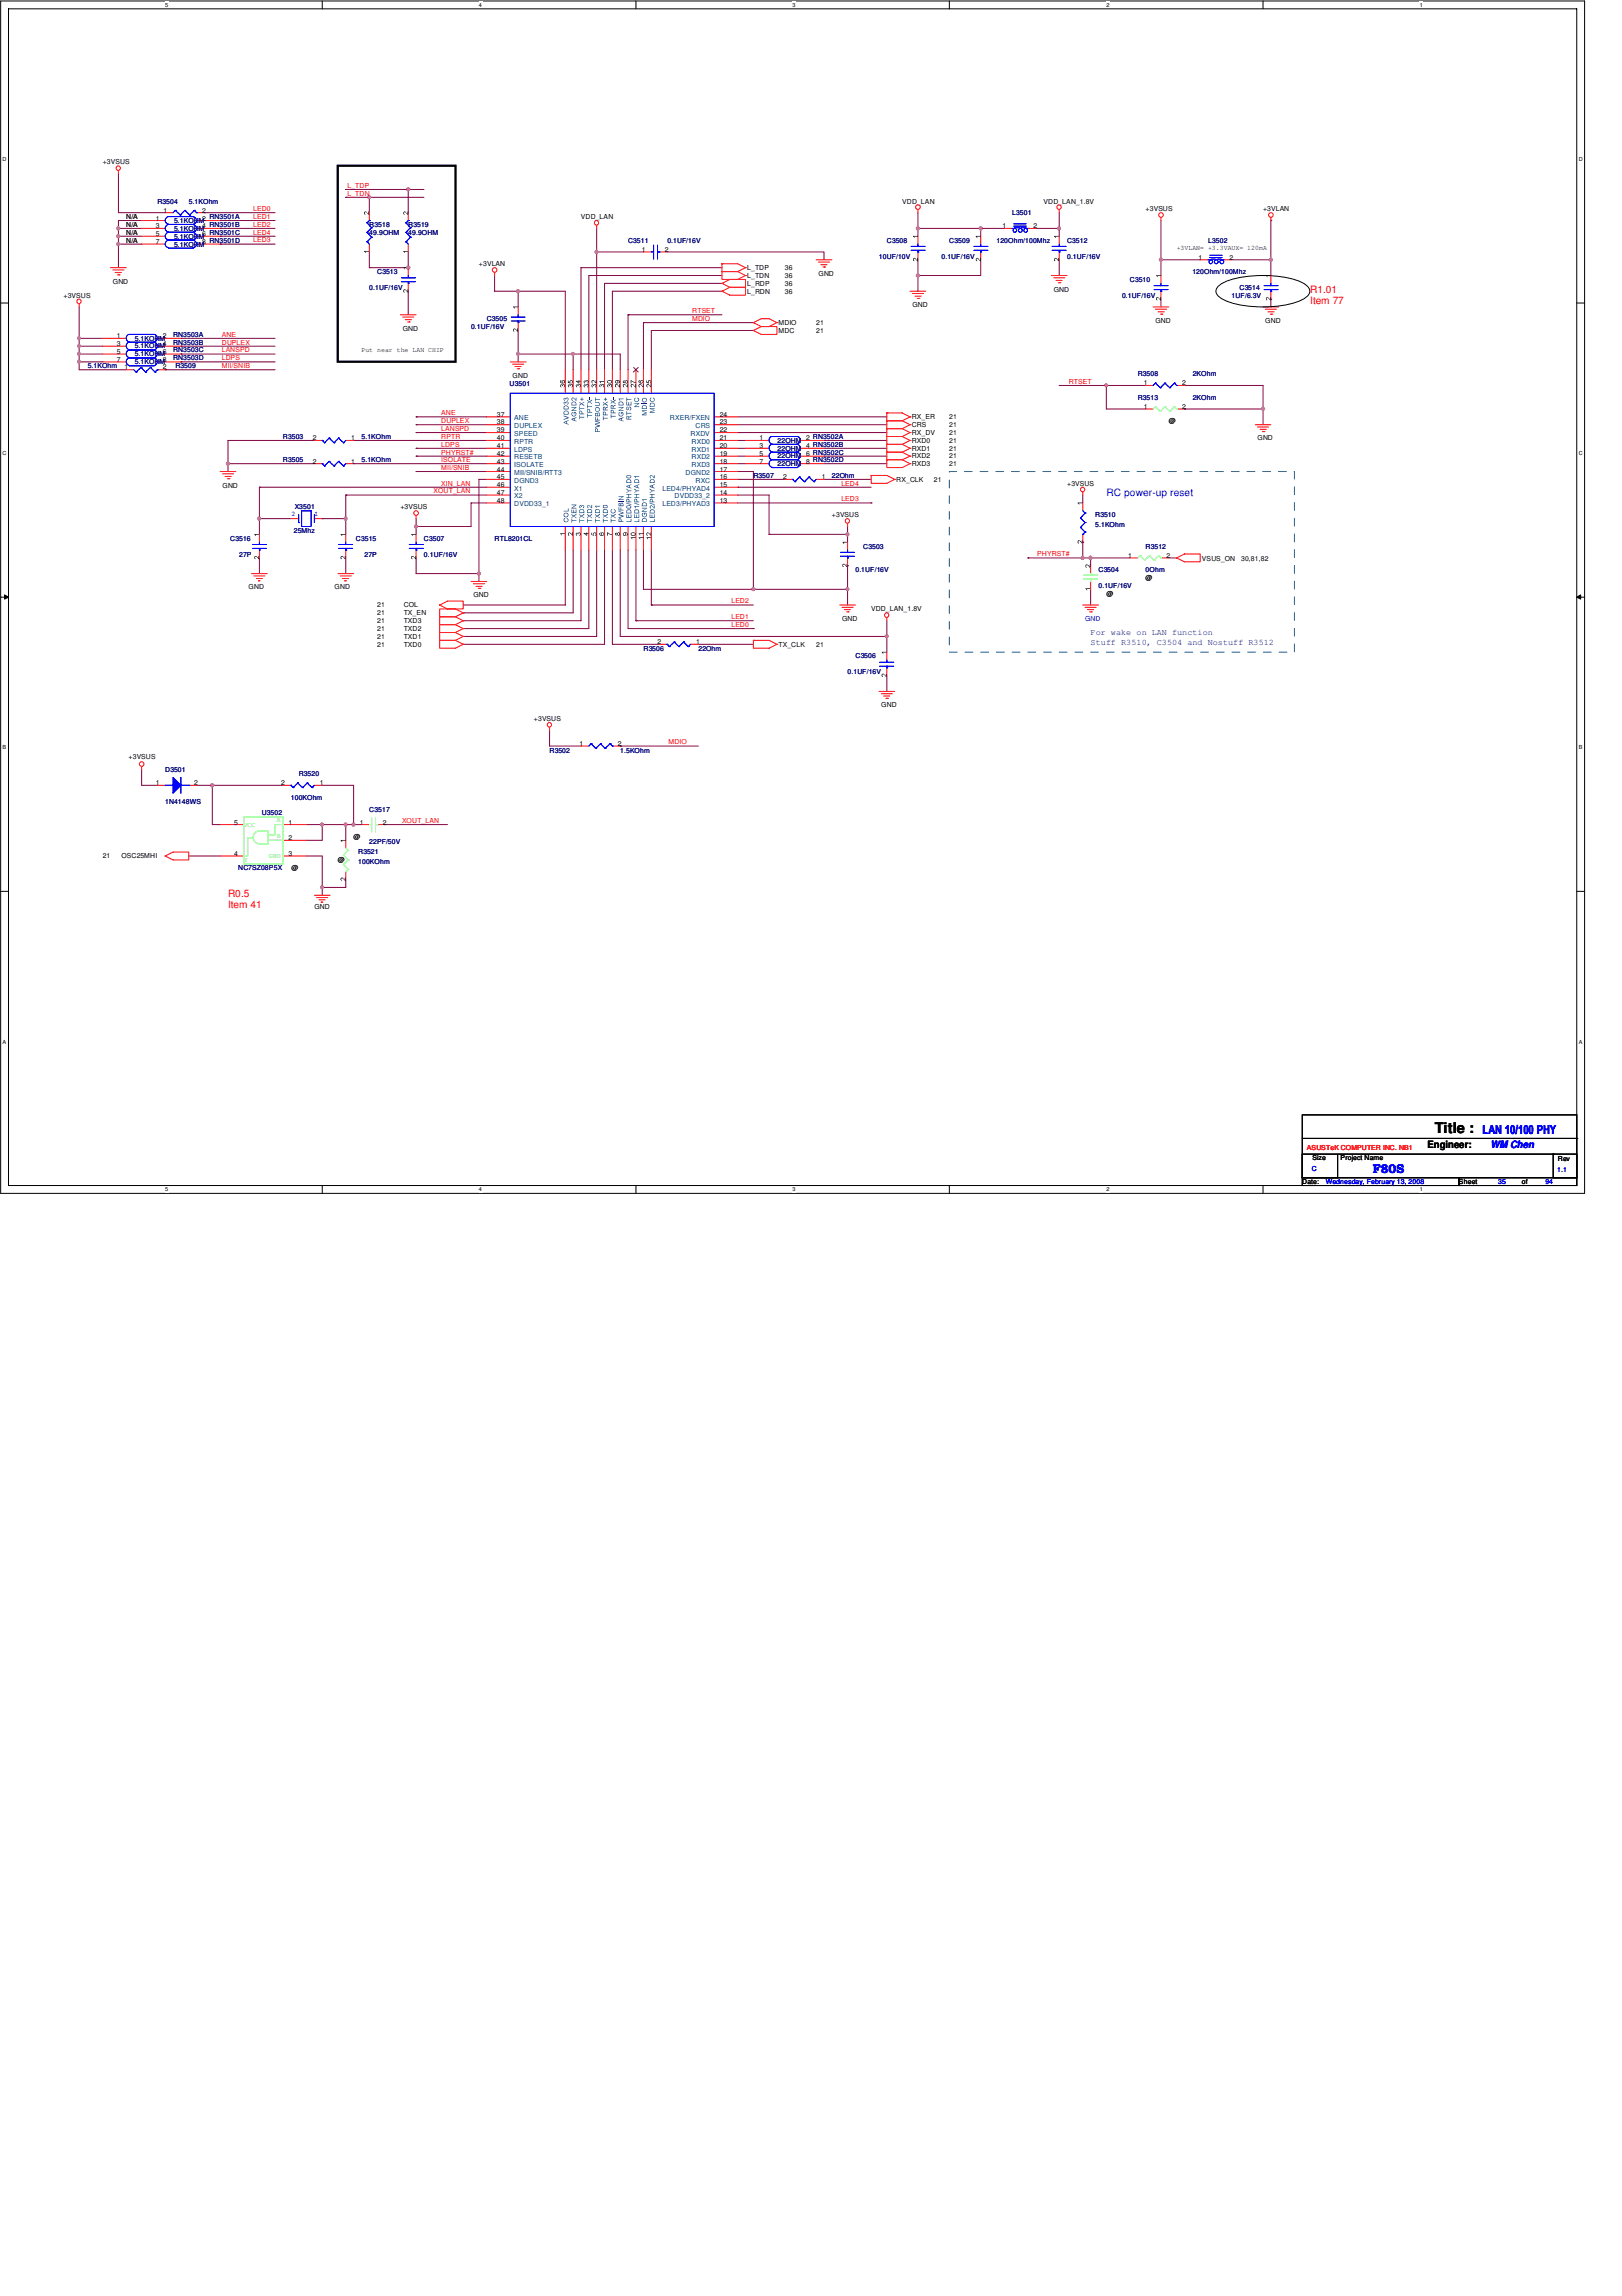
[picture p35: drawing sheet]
<svg xmlns="http://www.w3.org/2000/svg" width="210mm" height="297mm" viewBox="0 0 210 297" stroke-linecap="round" stroke-linejoin="round" font-family="sans-serif">
<defs><g id="words">
<text font-size="1.9" x="185.7" y="146.5">Title :</text>
<g font-size="1.6" fill="#00f">
<text x="191.9" y="146.8">LAN 10/100 PHY</text>
<text x="177.7" y="151.8">F80S</text>
</g>
<g font-size="1.3" fill="#f00">
<text x="169.5" y="37.8">R1.01</text>
<text x="169.5" y="39.4">Item 77</text>
<text x="29.5" y="116">R0.5</text>
<text x="29.5" y="117.5">Item 41</text>
</g>
<g font-size="1.3" fill="#00f">
<text x="143.2" y="64.2">RC power-up reset</text>
<text x="192.9" y="148.5">WM Chen</text>
</g>
<text font-size="1.3" x="184.7" y="148.5">Engineer:</text>
<g font-size="1.1" fill="#000080">
<text x="141.1" y="82.2">For wake on LAN function</text>
<text x="141.1" y="83.4">Stuff R3510, C3504 and Nostuff R3512</text>
</g>
<g font-size=".9">
<text x="13.3" y="21.3">+3VSUS</text>
<text x="20.2" y="29.5">3</text>
<text x="20.2" y="28.5">1</text>
<text x="21.2" y="27.5">1</text>
<text x="26.2" y="27.5">2</text>
<text x="26.2" y="29.5">4 RN3501B</text>
<text x="26.2" y="28.5">2 RN3501A</text>
<text x="75.2" y="28.4">VDD_LAN</text>
<text x="116.8" y="26.3">VDD_LAN</text>
<text x="129.8" y="29.5">1</text>
<text x="133.7" y="29.5">2</text>
<text x="135" y="26.3">VDD_LAN_1.8V</text>
<text x="148.3" y="27.3">+3VSUS</text>
<text x="163.4" y="27.3">+3VLAN</text>
<text x="20.2" y="31.6">7</text>
<text x="20.2" y="30.6">5</text>
<text x="26.2" y="31.6">8 RN3501D</text>
<text x="26.2" y="30.6">6 RN3501C</text>
<text x="62" y="34.5">+3VLAN</text>
<text x="83.1" y="32.6">1</text>
<text x="86" y="32.6">2</text>
<text x="96.7" y="35">L_TDP</text>
<text x="96.7" y="36">L_TDN</text>
<text x="101.6" y="35">36</text>
<text x="101.6" y="36">36</text>
<text x="105.9" y="35.7">GND</text>
<text x="152.3" y="32.3">+3VLAN= +3.3VAUX= 120mA</text>
<text x="155.1" y="33.6">1</text>
<text x="159.1" y="33.6">2</text>
<text x="8.2" y="38.5">+3VSUS</text>
<text x="14.6" y="36.7">GND</text>
<text x="96.7" y="37">L_RDP</text>
<text x="96.7" y="38">L_RDN</text>
<text x="101.6" y="37">36</text>
<text x="101.6" y="38">36</text>
<text x="118.1" y="39.8">GND</text>
<text x="136.4" y="37.7">GND</text>
<text x="149.5" y="41.8">GND</text>
<text x="163.7" y="41.8">GND</text>
<text x="15.1" y="44.7">3</text>
<text x="15.1" y="43.7">1</text>
<text x="15.1" y="46.8">7</text>
<text x="15.1" y="45.8">5</text>
<text x="16.1" y="47.8">1</text>
<text x="21.1" y="47.8">2</text>
<text x="21.1" y="44.7">4</text>
<text x="21.1" y="43.7">2</text>
<text x="21.1" y="46.8">8</text>
<text x="21.1" y="45.8">6</text>
<text x="46.8" y="45.5">Put near the LAN CHIP</text>
<text x="52.1" y="42.8">GND</text>
<text x="100.8" y="43.1">MDC</text>
<text x="100.8" y="42.1">MDIO</text>
<text x="105.6" y="43.1">21</text>
<text x="105.6" y="42.1">21</text>
<text x="64.3" y="53.9">37</text>
<text x="66.3" y="48.9">GND</text>
<text x="93.1" y="53.9">24</text>
<text x="148" y="52.9">1</text>
<text x="148" y="49.8">1</text>
<text x="153" y="52.9">2</text>
<text x="153" y="49.8">2</text>
<text x="40.5" y="56.9">2</text>
<text x="40.5" y="60">2</text>
<text x="45.5" y="56.9">1</text>
<text x="45.5" y="60">1</text>
<text x="64.3" y="54.9">38</text>
<text x="64.3" y="55.9">39</text>
<text x="64.3" y="56.9">40</text>
<text x="64.3" y="58">41</text>
<text x="64.3" y="59">42</text>
<text x="64.3" y="60">43</text>
<text x="93.1" y="56.9">21</text>
<text x="93.1" y="58">20</text>
<text x="93.1" y="59">19</text>
<text x="93.1" y="60">18</text>
<text x="93.1" y="55.9">22</text>
<text x="93.1" y="54.9">23</text>
<text x="98.3" y="58">3</text>
<text x="98.3" y="60">7</text>
<text x="98.3" y="56.9">1</text>
<text x="98.3" y="59">5</text>
<text x="104.3" y="58">4 RN3502B</text>
<text x="104.3" y="60">8 RN3502D</text>
<text x="104.3" y="56.9">2 RN3502A</text>
<text x="104.3" y="59">6 RN3502C</text>
<text x="118" y="55.2">CRS</text>
<text x="118" y="56.3">RX_DV</text>
<text x="118" y="57.3">RXD0</text>
<text x="118" y="58.3">RXD1</text>
<text x="118" y="59.3">RXD2</text>
<text x="118" y="54.2">RX_ER</text>
<text x="122.9" y="54.2">21</text>
<text x="122.9" y="56.3">21</text>
<text x="122.9" y="57.3">21</text>
<text x="122.9" y="58.3">21</text>
<text x="122.9" y="59.3">21</text>
<text x="122.9" y="55.2">21</text>
<text x="151.3" y="54.7">@</text>
<text x="162.7" y="57">GND</text>
<text x="28.8" y="63.1">GND</text>
<text x="51.8" y="65.9">+3VSUS</text>
<text x="64.3" y="61">44</text>
<text x="64.3" y="62">45</text>
<text x="64.3" y="63">46</text>
<text x="64.3" y="64">47</text>
<text x="64.3" y="65.1">48</text>
<text x="93.1" y="63">15</text>
<text x="93.1" y="65.1">13</text>
<text x="93.1" y="61">17</text>
<text x="93.1" y="64">14</text>
<text x="93.1" y="62">16</text>
<text x="101.3" y="62">2</text>
<text x="106.3" y="62">1</text>
<text x="116" y="62.4">RX_CLK</text>
<text x="118" y="60.3">RXD3</text>
<text x="120.9" y="62.4">21</text>
<text x="122.9" y="60.3">21</text>
<text x="138.1" y="62.9">+3VSUS</text>
<text x="107.7" y="66.9">+3VSUS</text>
<text x="32.2" y="76.2">GND</text>
<text x="43.3" y="76.2">GND</text>
<text x="61.3" y="77.3">GND</text>
<text x="143.2" y="77">@</text>
<text x="146" y="72.2">1</text>
<text x="148.3" y="75.1">@</text>
<text x="151" y="72.2">2</text>
<text x="155.5" y="72.5">VSUS_ON</text>
<text x="160.6" y="72.5">30,81,82</text>
<text x="48.8" y="79.6">21</text>
<text x="48.8" y="81.6">21</text>
<text x="48.8" y="82.6">21</text>
<text x="48.8" y="83.7">21</text>
<text x="48.8" y="80.6">21</text>
<text x="48.8" y="78.6">21</text>
<text x="52.2" y="79.6">TX_EN</text>
<text x="52.2" y="81.6">TXD2</text>
<text x="52.2" y="82.6">TXD1</text>
<text x="52.2" y="83.7">TXD0</text>
<text x="52.2" y="80.6">TXD3</text>
<text x="52.2" y="78.6">COL</text>
<text x="85.1" y="83.3">2</text>
<text x="90.1" y="83.3">1</text>
<text x="100.8" y="83.7">TX_CLK</text>
<text x="105.6" y="83.7">21</text>
<text x="109" y="80.3">GND</text>
<text x="112.7" y="79.1">VDD_LAN_1.8V</text>
<text x="69.1" y="93.3">+3VSUS</text>
<text x="114" y="91.5">GND</text>
<text x="16.6" y="98.2">+3VSUS</text>
<text x="20.2" y="101.6">1</text>
<text x="25.1" y="101.6">2</text>
<text x="36.4" y="101.6">2</text>
<text x="41.4" y="101.6">1</text>
<text x="75" y="96.5">1</text>
<text x="80" y="96.5">2</text>
<text x="30.3" y="106.7">5</text>
<text x="37.3" y="106.7">1</text>
<text x="46.6" y="106.7">1</text>
<text x="49.5" y="106.7">2</text>
<text x="13.3" y="111">21</text>
<text x="15.7" y="111">OSC25MHI</text>
<text x="30.3" y="110.7">4</text>
<text x="37.3" y="108.7">2</text>
<text x="37.3" y="110.7">3</text>
<text x="37.7" y="112.6">@</text>
<text x="43.7" y="111.5">@</text>
<text x="45.8" y="108.5">@</text>
<text x="40.7" y="117.6">GND</text>
<text x="168.5" y="153.2">Date:</text>
<text x="169.8" y="150.1">Size</text>
<text x="173.5" y="150.1">Project Name</text>
<text x="188.8" y="153.2">Sheet</text>
<text x="196.9" y="153.2">of</text>
<text x="201.6" y="150.2">Rev</text>
</g>
<g font-size=".9" fill="#400000">
<text x="16.3" y="29.4">N/A</text>
<text x="16.3" y="28.4">N/A</text>
<text x="16.3" y="31.4">N/A</text>
<text x="16.3" y="30.4">N/A</text>
</g>
<g font-size=".9" fill="#000080">
<text x="20.4" y="26.3">R3504</text>
<text x="22.5" y="29.9">5.1KOHM</text>
<text x="22.5" y="28.9">5.1KOHM</text>
<text x="24.4" y="26.3">5.1KOhm</text>
<text x="47.8" y="29.4">R3518</text>
<text x="52.8" y="29.4">R3519</text>
<text x="131" y="27.9">L3501</text>
<text x="22.5" y="31.9">5.1KOHM</text>
<text x="22.5" y="30.9">5.1KOHM</text>
<text x="47.8" y="30.4">49.9OHM</text>
<text x="48.8" y="35.5">C3513</text>
<text x="52.8" y="30.4">49.9OHM</text>
<text x="81.3" y="31.4">C3511</text>
<text x="86.4" y="31.4">0.1UF/16V</text>
<text x="113.7" y="33.4">10UF/10V</text>
<text x="114.8" y="31.4">C3508</text>
<text x="121.8" y="33.4">0.1UF/16V</text>
<text x="122.9" y="31.4">C3509</text>
<text x="128.9" y="31.4">120Ohm/100Mhz</text>
<text x="138.1" y="31.4">C3512</text>
<text x="138.1" y="33.4">0.1UF/16V</text>
<text x="154.3" y="35.5">120Ohm/100Mhz</text>
<text x="156.3" y="31.4">L3502</text>
<text x="47.8" y="37.5">0.1UF/16V</text>
<text x="63" y="41.6">C3505</text>
<text x="145.2" y="38.5">0.1UF/16V</text>
<text x="146.2" y="36.5">C3510</text>
<text x="159.4" y="38.5">1UF/6.3V</text>
<text x="160.4" y="37.5">C3514</text>
<text x="11.3" y="47.6">5.1KOhm</text>
<text x="17.4" y="45.1">5.1KOHM</text>
<text x="17.4" y="44.1">5.1KOHM</text>
<text x="17.4" y="47.1">5.1KOHM</text>
<text x="17.4" y="46.1">5.1KOHM</text>
<text x="22.4" y="44.6">RN3503B</text>
<text x="22.4" y="43.6">RN3503A</text>
<text x="22.4" y="46.6">RN3503D</text>
<text x="22.4" y="45.6">RN3503C</text>
<text x="22.7" y="47.6">R3509</text>
<text x="61" y="42.6">0.1UF/16V</text>
<text x="66" y="50">U3501</text>
<text x="147.2" y="51.7">R3513</text>
<text x="147.2" y="48.6">R3508</text>
<text x="154.3" y="51.7">2KOhm</text>
<text x="154.3" y="48.6">2KOhm</text>
<text x="36.6" y="56.8">R3503</text>
<text x="36.6" y="59.8">R3505</text>
<text x="46.8" y="56.8">5.1KOhm</text>
<text x="46.8" y="59.8">5.1KOhm</text>
<text x="100.6" y="58.3">22OHM</text>
<text x="100.6" y="57.3">22OHM</text>
<text x="100.6" y="59.3">22OHM</text>
<text x="38.1" y="65.9">X3501</text>
<text x="97.5" y="61.8">R3507</text>
<text x="100.6" y="60.3">22OHM</text>
<text x="107.7" y="61.8">22Ohm</text>
<text x="29.8" y="70">C3516</text>
<text x="38" y="69">25Mhz</text>
<text x="46.1" y="70">C3515</text>
<text x="54.9" y="70">C3507</text>
<text x="64" y="70">RTL8201CL</text>
<text x="111.7" y="71">C3503</text>
<text x="141.7" y="66.9">R3510</text>
<text x="141.7" y="68.2">5.1KOhm</text>
<text x="148.3" y="71">R3512</text>
<text x="30.9" y="72">27P</text>
<text x="47.2" y="72">27P</text>
<text x="54.9" y="72">0.1UF/16V</text>
<text x="110.7" y="74">0.1UF/16V</text>
<text x="142.2" y="74">C3504</text>
<text x="142.2" y="76">0.1UF/16V</text>
<text x="148.3" y="74">0Ohm</text>
<text x="83.3" y="84.2">R3506</text>
<text x="90.4" y="84.2">22Ohm</text>
<text x="109.7" y="87.2">0.1UF/16V</text>
<text x="110.7" y="85.2">C3506</text>
<text x="21.4" y="99.9">D3501</text>
<text x="38.7" y="100.4">R3520</text>
<text x="71.1" y="97.4">R3502</text>
<text x="80.3" y="97.4">1.5KOhm</text>
<text x="21.4" y="104.1">1N4148WS</text>
<text x="33.9" y="105.5">U3502</text>
<text x="37.6" y="103.5">100KOhm</text>
<text x="47.8" y="105">C3517</text>
<text x="30.8" y="112.6">NC7SZ08P5X</text>
<text x="46.4" y="110.5">R3521</text>
<text x="46.4" y="111.8">100KOhm</text>
<text x="47.8" y="109.1">22PF/50V</text>
</g>
<g font-size=".9" fill="#f00">
<text x="32.8" y="27.3">LED0</text>
<text x="32.8" y="29.3">LED2</text>
<text x="32.8" y="28.3">LED1</text>
<text x="45" y="25.3">L_TDN</text>
<text x="45" y="24.3">L_TDP</text>
<text x="32.8" y="31.4">LED3</text>
<text x="32.8" y="30.4">LED4</text>
<text x="89.6" y="40.5">RTSET</text>
<text x="89.6" y="41.5">MDIO</text>
<text x="28.7" y="44.6">DUPLEX</text>
<text x="28.7" y="43.6">ANE</text>
<text x="28.7" y="47.6">MII/SNIB</text>
<text x="28.7" y="45.6">LANSPD</text>
<text x="28.7" y="46.6">LDPS</text>
<text x="57.1" y="53.7">ANE</text>
<text x="138.3" y="49.7">RTSET</text>
<text x="57.1" y="58.8">PHYRST#</text>
<text x="57.1" y="59.8">ISOLATE</text>
<text x="57.1" y="56.8">RPTR</text>
<text x="57.1" y="55.8">LANSPD</text>
<text x="57.1" y="54.7">DUPLEX</text>
<text x="57.1" y="57.8">LDPS</text>
<text x="56.1" y="63.8">XOUT_LAN</text>
<text x="57.1" y="62.8">XIN_LAN</text>
<text x="57.1" y="60.8">MII/SNIB</text>
<text x="108.9" y="64.9">LED3</text>
<text x="108.9" y="62.8">LED4</text>
<text x="134.2" y="72">PHYRST#</text>
<text x="94.7" y="80.1">LED1</text>
<text x="94.7" y="81.1">LED0</text>
<text x="94.7" y="78.1">LED2</text>
<text x="86.5" y="96.3">MDIO</text>
<text x="52" y="106.5">XOUT_LAN</text>
<text x="169.1" y="148.7">ASUSTeK COMPUTER INC. NB1</text>
</g>
<g font-size=".9" fill="#004080">
<text x="66.5" y="54.4">ANE</text>
<text x="66.5" y="55.4">DUPLEX</text>
<text x="66.5" y="56.4">SPEED</text>
<text x="66.5" y="57.4">RPTR</text>
<text x="66.5" y="58.4">LDPS</text>
<text x="66.5" y="59.4">RESETB</text>
<text x="86.7" y="54.4">RXER/FXEN</text>
<text x="89.4" y="56.4">RXDV</text>
<text x="89.5" y="57.4">RXD0</text>
<text x="89.5" y="58.4">RXD1</text>
<text x="89.5" y="59.4">RXD2</text>
<text x="90" y="55.4">CRS</text>
<text x="66.5" y="60.4">ISOLATE</text>
<text x="66.5" y="61.4">MII/SNIB/RTT3</text>
<text x="66.5" y="62.4">DGND3</text>
<text x="66.5" y="63.5">X1</text>
<text x="66.5" y="64.5">X2</text>
<text x="66.5" y="65.5">DVDD33_1</text>
<text x="85.7" y="63.5">LED4/PHYAD4</text>
<text x="85.7" y="65.5">LED3/PHYAD3</text>
<text x="87.3" y="64.5">DVDD33_2</text>
<text x="88.7" y="61.4">DGND2</text>
<text x="89.5" y="60.4">RXD3</text>
<text x="90" y="62.4">RXC</text>
</g>
<g font-size=".9" fill="#00f">
<text x="37.7" y="66.7">2</text>
<text x="40.7" y="66.7">1</text>
<text x="140.4" y="80.3">GND</text>
<text x="169.8" y="151.6">C</text>
<text x="171.6" y="153.2">Wednesday, February 13, 2008</text>
<text x="193.9" y="153.2">35</text>
<text x="200" y="153.2">94</text>
<text x="201.5" y="151.6">1.1</text>
</g>
<g font-size=".9" fill="#80ff80">
<text x="31.5" y="107">VCC</text>
<text x="35.8" y="106.4">A</text>
<text x="31.5" y="111.5">Y</text>
<text x="34.8" y="111">GND</text>
<text x="35.8" y="108.4">B</text>
</g>
<g font-size=".7">
<text x="21.4" y=".9">5</text>
<text x="62" y=".9">4</text>
<text x="102.6" y=".9">3</text>
<text x="143.2" y=".9">2</text>
<text x="183.7" y=".9">1</text>
<text x=".3" y="20.8">D</text>
<text x="204.3" y="20.8">D</text>
<text x=".3" y="58.9">C</text>
<text x="204.3" y="58.9">C</text>
<text x=".3" y="96.9">B</text>
<text x="204.3" y="96.9">B</text>
<text x=".3" y="135">A</text>
<text x="204.3" y="135">A</text>
<text x="21.4" y="154.1">5</text>
<text x="62" y="154.1">4</text>
<text x="102.6" y="154.1">3</text>
<text x="143.2" y="154.1">2</text>
<text x="183.7" y="154.1">1</text>
</g>
</g></defs>
<path d="M.1 .1h205v154.3h-205zM1.1 1.1h202.9v152.3h-202.9z" fill="none" stroke="#000" stroke-width=".13"/>
<g fill="#fff">
<path d="M21.4 .2h.4v.9h-.4z"/>
<path d="M21.4 153.5h.4v.8h-.4z"/>
</g>
<path d="M41.7 .1v1M41.7 153.4v1" fill="none" stroke="#000" stroke-width=".13"/>
<g fill="#fff">
<path d="M62 .2h.4v.9h-.4z"/>
<path d="M62 153.5h.4v.8h-.4z"/>
</g>
<path d="M82.3 .1v1M82.3 153.4v1" fill="none" stroke="#000" stroke-width=".13"/>
<g fill="#fff">
<path d="M102.5 .2h.5v.9h-.5z"/>
<path d="M102.5 153.5h.5v.8h-.5z"/>
</g>
<path d="M122.9 .1v1M122.9 153.4v1" fill="none" stroke="#000" stroke-width=".13"/>
<g fill="#fff">
<path d="M143.1 .2h.5v.9h-.5z"/>
<path d="M143.1 153.5h.5v.8h-.5z"/>
</g>
<path d="M163.4 .1v1M163.4 153.4v1" fill="none" stroke="#000" stroke-width=".13"/>
<g fill="#fff">
<path d="M183.7 .2h.4v.9h-.4z"/>
<path d="M183.7 153.5h.4v.8h-.4z"/>
<path d="M.3 20.2h.5v.8h-.5z"/>
<path d="M204.3 20.2h.5v.8h-.5z"/>
<path d="M.3 58.2h.5v.9h-.5z"/>
<path d="M204.3 58.2h.5v.9h-.5z"/>
</g>
<path d="M.1 39.2h1M204 39.2h1.1" fill="none" stroke="#000" stroke-width=".13"/>
<g fill="#fff">
<path d="M.3 96.3h.5v.8h-.5z"/>
<path d="M204.3 96.3h.5v.8h-.5z"/>
</g>
<path d="M.1 77.3h1M.6 77l.5 .3-.5 .2zM204 77.3l.6-.3v.5zM204 77.3h1.1" fill="none" stroke="#000" stroke-width=".13"/>
<path d="M.6 77l.5 .3-.5 .2zM204 77.3l.6-.3v.5z" fill="#000"/>
<g fill="#fff">
<path d="M.3 134.3h.5v.9h-.5z"/>
<path d="M204.3 134.3h.5v.9h-.5z"/>
</g>
<path d="M.1 115.3h1M204 115.3h1.1" fill="none" stroke="#000" stroke-width=".13"/>
<path d="M47.8 34.6h.1M47.8 34.6h5M133 72.2h.1M133 72.2h7.1" fill="none" stroke="#800040" stroke-width=".13"/>
<path d="M52.7 34.5h.3v.1v.2h-.2h-.1z" fill-rule="evenodd" fill="#f0f"/>
<path d="M52.7 34.5h.3v.1v.2h-.2h-.1z" fill="none" stroke="#f0f" stroke-width=".13"/>
<path d="M140.1 72.2h.1M140.1 72.2h1" fill="none" stroke="#800040" stroke-width=".13"/>
<path d="M141 72h.3v.3l-.2 .1-.1-.1z" fill-rule="evenodd" fill="#f0f"/>
<path d="M141 72h.3v.3l-.2 .1-.1-.1z" fill="none" stroke="#f0f" stroke-width=".13"/>
<g fill="none" stroke="#800040" stroke-width=".13">
<path d="M26.5 27.5h.1M26.5 27.5h9.1M67.1 37.7h.1M67.1 37.7v2M150.2 33.6v2M45.8 60h.1M45.8 60h17.2M53.8 59h.1M53.8 59h9.2M163.4 49.9v3M53.8 72.2v2h8.2M140.1 64.1v1"/>
<path d="M114.8 87.4v2.1"/>
</g>
<path d="M66.9 37.5h.3v.3l-.2 .1-.1-.1z" fill-rule="evenodd" fill="#f0f"/>
<path d="M66.9 37.5h.3v.3l-.2 .1-.1-.1z" fill="none" stroke="#f0f" stroke-width=".13"/>
<path d="M29.5 60h.1M29.5 60v1M95.5 54.9h19.3M95.5 56h19.3" fill="none" stroke="#800040" stroke-width=".13"/>
<path d="M29.4 59.8h.2l.1 .2-.1 .1-.1 .1-.1-.1z" fill-rule="evenodd" fill="#f0f"/>
<path d="M29.4 59.8h.2l.1 .2-.1 .1-.1 .1-.1-.1z" fill="none" stroke="#f0f" stroke-width=".13"/>
<path d="M15.3 27.5h6.1M29.5 57h11.2M67.1 42.8v3M109.7 68.1v1M141.1 72.2h.1M141.1 72.2v1M141.1 76.2v2.1M141.1 72.2h5.1" fill="none" stroke="#800040" stroke-width=".13"/>
<path d="M141 72h.3v.3l-.2 .1-.1-.1z" fill-rule="evenodd" fill="#f0f"/>
<path d="M141 72h.3v.3l-.2 .1-.1-.1z" fill="none" stroke="#f0f" stroke-width=".13"/>
<path d="M15.3 22.5v5M67.1 45.8h7.1v2M99.5 69.1h.1M99.5 69.1h10.2v1" fill="none" stroke="#800040" stroke-width=".13"/>
<path d="M109.5 69h.3v.3h-.2h-.1z" fill-rule="evenodd" fill="#f0f"/>
<path d="M109.5 69h.3v.3h-.2h-.1z" fill="none" stroke="#f0f" stroke-width=".13"/>
<path d="M74.2 45.8h.1M74.2 45.8h6.1M99.5 64.1v5" fill="none" stroke="#800040" stroke-width=".13"/>
<path d="M74 45.6h.3v.3h-.3z" fill-rule="evenodd" fill="#f0f"/>
<path d="M74 45.6h.3v.3h-.3z" fill="none" stroke="#f0f" stroke-width=".13"/>
<path d="M15.3 29.5h.1M18.3 28.5h-3v2.1M80.3 45.8v2" fill="none" stroke="#800040" stroke-width=".13"/>
<path d="M15.2 29.4h.2v.3l-.1 .1-.1-.1z" fill-rule="evenodd" fill="#f0f"/>
<path d="M15.2 29.4h.2v.3l-.1 .1-.1-.1z" fill="none" stroke="#f0f" stroke-width=".13"/>
<g fill="none" stroke="#800040" stroke-width=".13">
<path d="M15.3 29.5h3M15.3 31.6v3M15.3 30.6h3M76.2 35.6v12.2M93.4 34.6h-18.2v13.2M23.4 44.8h.1M23.4 44.8h12.2M45.8 57h.1M45.8 57h17.2M95.5 64.1h4M95.5 61h2v15.2M109.7 73.2h.1"/>
<path d="M109.7 73.2v3"/>
</g>
<path d="M109.5 76.1h.3v.3h-.3z" fill-rule="evenodd" fill="#f0f"/>
<path d="M109.5 76.1h.3v.3h-.3z" fill="none" stroke="#f0f" stroke-width=".13"/>
<path d="M97.5 76.2h12.2M109.7 76.2h.1" fill="none" stroke="#800040" stroke-width=".13"/>
<path d="M97.3 76.1h.3l.1 .1-.1 .2h-.3z" fill-rule="evenodd" fill="#f0f"/>
<path d="M97.3 76.1h.3l.1 .1-.1 .2h-.3z" fill="none" stroke="#f0f" stroke-width=".13"/>
<path d="M10.2 44.8h.1M10.2 44.8v1" fill="none" stroke="#800040" stroke-width=".13"/>
<path d="M10.1 44.6h.3v.3h-.3z" fill-rule="evenodd" fill="#f0f"/>
<path d="M10.1 44.6h.3v.3h-.3z" fill="none" stroke="#f0f" stroke-width=".13"/>
<path d="M15.3 31.6h.1M15.3 31.6h3" fill="none" stroke="#800040" stroke-width=".13"/>
<path d="M15.2 31.4h.2v.3l-.1 .1-.1-.1z" fill-rule="evenodd" fill="#f0f"/>
<path d="M15.2 31.4h.2v.3l-.1 .1-.1-.1z" fill="none" stroke="#f0f" stroke-width=".13"/>
<path d="M10.2 45.8h.1M10.2 45.8h3.1" fill="none" stroke="#800040" stroke-width=".13"/>
<path d="M10.1 45.6h.3v.3h-.3z" fill-rule="evenodd" fill="#f0f"/>
<path d="M10.1 45.6h.3v.3h-.3z" fill="none" stroke="#f0f" stroke-width=".13"/>
<path d="M76.2 35.6h17.2M10.2 43.8h.1M10.2 43.8v1M23.4 43.8h.1M23.4 43.8h12.2M53.8 56h.1M53.8 56h9.2M79.2 71.2v12.2h6.1M83.3 71.2v5h14.2M151.3 72.2h1" fill="none" stroke="#800040" stroke-width=".13"/>
<path d="M10.1 43.6h.3v.3h-.3z" fill-rule="evenodd" fill="#f0f"/>
<path d="M10.1 43.6h.3v.3h-.3z" fill="none" stroke="#f0f" stroke-width=".13"/>
<g fill="none" stroke="#800040" stroke-width=".13">
<path d="M77.2 32.6h.1M77.2 29.5v18.3M77.2 32.6h6.1M10.2 44.8h3.1M53.8 54.9h.1M53.8 53.9h.1M53.8 54.9h9.2M53.8 53.9h9.2M106.6 57h8.2M106.6 58h8.2M106.6 60h8.2M106.6 59h8.2"/>
<path d="M74.2 71.2v8.1M90.4 83.4h7.1"/>
</g>
<path d="M77.1 32.4h.2v.3l-.1 .1-.1-.1z" fill-rule="evenodd" fill="#f0f"/>
<path d="M77.1 32.4h.2v.3l-.1 .1-.1-.1z" fill="none" stroke="#f0f" stroke-width=".13"/>
<g fill="none" stroke="#800040" stroke-width=".13">
<path d="M10.2 39.7v4.1h3.1M86.3 32.6h20.3v1M118.8 29.5h.1M118.8 29.5v1.1M118.8 29.5h8.1M159.4 33.6h5.1M10.2 45.8v1h3.1M21.4 47.8h.1M21.4 47.8h14.2M53.8 58h.1M53.8 58h9.2M33.6 63h.1"/>
<path d="M33.6 63h29.4M59.9 79.3h14.3M78.2 71.2v12.2h-18.3M71.1 94.5v2h4.1M80.3 96.5h.1M80.3 96.5h10.1"/>
</g>
<path d="M118.6 29.4h.3l.1 .1-.1 .2-.1 .1-.2-.1z" fill-rule="evenodd" fill="#f0f"/>
<path d="M118.6 29.4h.3l.1 .1-.1 .2-.1 .1-.2-.1z" fill="none" stroke="#f0f" stroke-width=".13"/>
<path d="M150.2 33.6h.1M150.2 28.5v5.1M150.2 33.6h5.1" fill="none" stroke="#800040" stroke-width=".13"/>
<path d="M150.1 33.5h.3l.1 .1-.1 .2h-.2h-.1z" fill-rule="evenodd" fill="#f0f"/>
<path d="M150.1 33.5h.3l.1 .1-.1 .2h-.2h-.1z" fill="none" stroke="#f0f" stroke-width=".13"/>
<path d="M164.5 28.5h.1M164.5 28.5v5.1M77.2 71.2v11.1h-17.3" fill="none" stroke="#800040" stroke-width=".13"/>
<path d="M164.3 33.5h.3l.1 .1-.1 .2h-.1h-.2z" fill-rule="evenodd" fill="#f0f"/>
<path d="M164.3 33.5h.3l.1 .1-.1 .2h-.1h-.2z" fill="none" stroke="#f0f" stroke-width=".13"/>
<path d="M10.2 46.8h.1M10.2 46.8v1" fill="none" stroke="#800040" stroke-width=".13"/>
<path d="M10.1 46.7h.3v.2h-.3z" fill-rule="evenodd" fill="#f0f"/>
<path d="M10.1 46.7h.3v.2h-.3z" fill="none" stroke="#f0f" stroke-width=".13"/>
<path d="M93.4 36.7h-15.2v11.1M126.9 29.5h.1M126.9 29.5v1.1M150.2 38.7v1M10.2 47.8h6.1M53.8 61h.1M53.8 61h9.2M76.2 71.2v10.1h-16.3" fill="none" stroke="#800040" stroke-width=".13"/>
<path d="M126.8 29.4h.3v.1v.2l-.2 .1-.1-.1z" fill-rule="evenodd" fill="#f0f"/>
<path d="M126.8 29.4h.3v.1v.2l-.2 .1-.1-.1z" fill="none" stroke="#f0f" stroke-width=".13"/>
<g fill="none" stroke="#800040" stroke-width=".13">
<path d="M47.8 32.6v2M64 35.6v2.1h3.1M93.4 37.7h-14.2v10.1M118.8 35.6h.1M118.8 33.6v4.1M126.9 33.6v2h-8.1M81.3 40.7h.1M81.3 40.7v7.1M81.3 40.7h12.1M95.5 53.9h19.3M44.7 64.1h.1M44.7 64.1h18.3"/>
<path d="M75.2 71.2v9.1h-15.3M95.5 62h6.1M106.6 62h6.1"/>
</g>
<path d="M118.6 35.5h.3l.1 .1-.1 .2-.1 .1-.2-.1z" fill-rule="evenodd" fill="#f0f"/>
<path d="M118.6 35.5h.3l.1 .1-.1 .2-.1 .1-.2-.1z" fill="none" stroke="#f0f" stroke-width=".13"/>
<path d="M84.3 42.8h13.2M153.3 49.9h10.1M80.3 71.2v11.1h34.5M114.8 82.3h.1" fill="none" stroke="#800040" stroke-width=".13"/>
<path d="M114.6 82.2h.3v.2h-.3z" fill-rule="evenodd" fill="#f0f"/>
<path d="M114.6 82.2h.3v.2h-.3z" fill="none" stroke="#f0f" stroke-width=".13"/>
<path d="M153.3 52.9h.1M153.3 52.9h10.1" fill="none" stroke="#800040" stroke-width=".13"/>
<path d="M163.3 52.8h.3l.1 .1-.1 .1h-.3z" fill-rule="evenodd" fill="#f0f"/>
<path d="M163.3 52.8h.3l.1 .1-.1 .1h-.3z" fill="none" stroke="#f0f" stroke-width=".13"/>
<path d="M143.2 49.9h.1M143.2 49.9h5.1M163.4 52.9v2M53.8 68.1v1M81.3 71.2v10.1M82.3 71.2v9.1M82.3 80.3h.1M82.3 80.3h15.2" fill="none" stroke="#800040" stroke-width=".13"/>
<path d="M143 49.7h.3v.3h-.3z" fill-rule="evenodd" fill="#f0f"/>
<path d="M143 49.7h.3v.3h-.3z" fill="none" stroke="#f0f" stroke-width=".13"/>
<path d="M53.8 68.1h.1M53.8 68.1h7.2" fill="none" stroke="#800040" stroke-width=".13"/>
<path d="M53.7 68h.3l.1 .1-.1 .2h-.2h-.1z" fill-rule="evenodd" fill="#f0f"/>
<path d="M53.7 68h.3l.1 .1-.1 .2h-.2h-.1z" fill="none" stroke="#f0f" stroke-width=".13"/>
<g fill="none" stroke="#800040" stroke-width=".13">
<path d="M67.1 37.7h6.1v10.1M83.3 41.7h.1M83.3 41.7v6.1M83.3 41.7h14.2M84.3 42.8v5M137.1 49.9h.1M137.1 49.9h6.1v3h5.1M62 74.2h.1M63 65.1h-2v3M63 62h-1v12.2M73.2 71.2v7.1h-13.3M84.3 78.3h.1"/>
<path d="M84.3 71.2v7.1M84.3 78.3h13.2M95.5 63h.1M95.5 65.1h17.2M95.5 63h17.2M112.7 65.1h.1M81.3 81.3h16.2M97.5 81.3h.1M114.8 80.3v4.1"/>
</g>
<path d="M61.8 74.1h.3l.1 .1-.1 .1-.1 .1-.2-.1z" fill-rule="evenodd" fill="#f0f"/>
<path d="M61.8 74.1h.3l.1 .1-.1 .1-.1 .1-.2-.1z" fill="none" stroke="#f0f" stroke-width=".13"/>
<path d="M52.8 37.7v3M126.9 29.5h3.1M67.1 45.8h.1M67.1 45.8v1M95.5 60h1M95.5 58h1M95.5 59h1M95.5 57h1M109.7 76.2v2.1" fill="none" stroke="#800040" stroke-width=".13"/>
<path d="M66.9 45.6h.3v.3h-.3z" fill-rule="evenodd" fill="#f0f"/>
<path d="M66.9 45.6h.3v.3h-.3z" fill="none" stroke="#f0f" stroke-width=".13"/>
<path d="M52.8 24.5h2.1M118.8 27.5v2M134 29.5h3.1M137.1 29.5h.1M23.4 45.8h.1M23.4 45.8h12.2" fill="none" stroke="#800040" stroke-width=".13"/>
<path d="M136.9 29.4h.3v.3l-.2 .1-.1-.1z" fill-rule="evenodd" fill="#f0f"/>
<path d="M136.9 29.4h.3v.3l-.2 .1-.1-.1z" fill="none" stroke="#f0f" stroke-width=".13"/>
<path d="M137.1 27.5v2M137.1 33.6v2M53.8 67.1v1M62 74.2v1M140.1 70.1h.1M140.1 70.1v2.1" fill="none" stroke="#800040" stroke-width=".13"/>
<path d="M140 72h.2v.3l-.1 .1-.1-.1z" fill-rule="evenodd" fill="#f0f"/>
<path d="M140 72h.2v.3l-.1 .1-.1-.1z" fill="none" stroke="#f0f" stroke-width=".13"/>
<path d="M47.8 25.5h.1M47.8 25.5h7.1" fill="none" stroke="#800040" stroke-width=".13"/>
<path d="M47.6 25.4h.3v.2h-.3z" fill-rule="evenodd" fill="#f0f"/>
<path d="M47.6 25.4h.3v.2h-.3z" fill="none" stroke="#f0f" stroke-width=".13"/>
<g fill="none" stroke="#800040" stroke-width=".13">
<path d="M28.5 31.6h.1M28.5 29.5h.1M28.5 28.5h.1M28.5 30.6h.1M28.5 31.6h7.1M28.5 29.5h7.1M28.5 28.5h7.1M28.5 30.6h7.1M44.7 25.5h.1M44.7 25.5h3.1M52.8 24.5h.1M52.8 24.5v3"/>
<path d="M137.1 29.5v1.1M23.4 46.8h.1M23.4 46.8h12.2"/>
</g>
<path d="M52.7 24.4h.3v.1v.1h-.3z" fill-rule="evenodd" fill="#f0f"/>
<path d="M52.7 24.4h.3v.1v.1h-.3z" fill="none" stroke="#f0f" stroke-width=".13"/>
<path d="M44.7 24.5h.1M44.7 24.5h8.1M47.8 25.5v2M52.8 32.6v2M33.6 67.1h.1M33.6 67.1h4M33.6 67.1v2" fill="none" stroke="#800040" stroke-width=".13"/>
<path d="M33.4 66.9h.3v.3l-.2 .1-.1-.1z" fill-rule="evenodd" fill="#f0f"/>
<path d="M33.4 66.9h.3v.3l-.2 .1-.1-.1z" fill="none" stroke="#f0f" stroke-width=".13"/>
<path d="M33.6 72.2v2M41.7 67.1h.1M41.7 67.1h3v2" fill="none" stroke="#800040" stroke-width=".13"/>
<path d="M44.6 66.9h.3v.3l-.2 .1-.1-.1z" fill-rule="evenodd" fill="#f0f"/>
<path d="M44.6 66.9h.3v.3l-.2 .1-.1-.1z" fill="none" stroke="#f0f" stroke-width=".13"/>
<path d="M15.3 30.6h.1M15.3 30.6v1M33.6 63v4.1M44.7 72.2v2" fill="none" stroke="#800040" stroke-width=".13"/>
<path d="M15.2 30.4h.2v.3l-.1 .1-.1-.1z" fill-rule="evenodd" fill="#f0f"/>
<path d="M15.2 30.4h.2v.3l-.1 .1-.1-.1z" fill="none" stroke="#f0f" stroke-width=".13"/>
<path d="M29.5 57v3h11.2M44.7 64.1v3M27.5 101.6v5.1M39.7 110.7h2M39.7 106.7h2M41.7 106.7h.1M41.7 106.7v2" fill="none" stroke="#800040" stroke-width=".13"/>
<path d="M41.5 106.5h.3v.3l-.1 .1-.2-.1z" fill-rule="evenodd" fill="#f0f"/>
<path d="M41.5 106.5h.3v.3l-.1 .1-.2-.1z" fill="none" stroke="#f0f" stroke-width=".13"/>
<path d="M39.7 108.7h2M41.7 114.8h.1M41.7 114.8v1" fill="none" stroke="#800040" stroke-width=".13"/>
<path d="M41.5 114.6h.3v.3h-.3z" fill-rule="evenodd" fill="#f0f"/>
<path d="M41.5 114.6h.3v.3h-.3z" fill="none" stroke="#f0f" stroke-width=".13"/>
<path d="M27.5 106.7h1M41.7 106.7h3v2M45.8 106.7h.1M45.8 106.7h1M49.8 106.7h.1M49.8 106.7h8.1" fill="none" stroke="#800040" stroke-width=".13"/>
<path d="M45.6 106.5h.3v.3l-.2 .1-.1-.1z" fill-rule="evenodd" fill="#f0f"/>
<path d="M45.6 106.5h.3v.3l-.2 .1-.1-.1z" fill="none" stroke="#f0f" stroke-width=".13"/>
<path d="M27.5 101.6h.1M27.5 101.6h9.1M41.7 110.7v4.1h3v-1M41.7 101.6h4.1v5.1" fill="none" stroke="#800040" stroke-width=".13"/>
<path d="M27.3 101.4h.3l.1 .2-.1 .1-.1 .1-.2-.1z" fill-rule="evenodd" fill="#f0f"/>
<path d="M27.3 101.4h.3l.1 .2-.1 .1-.1 .1-.2-.1z" fill="none" stroke="#f0f" stroke-width=".13"/>
<path d="M18.3 99.6v2M24.4 110.7h4.1M25.4 101.6h2.1M44.7 106.7h.1M44.7 106.7h1.1" fill="none" stroke="#800040" stroke-width=".13"/>
<path d="M44.6 106.5h.3v.3l-.2 .1-.1-.1z" fill-rule="evenodd" fill="#f0f"/>
<path d="M44.6 106.5h.3v.3l-.2 .1-.1-.1z" fill="none" stroke="#f0f" stroke-width=".13"/>
<path d="M164.5 38.7h.1M164.5 33.6v2M164.5 38.7v1M18.3 101.6h2.1" fill="none" stroke="#800040" stroke-width=".13"/>
<g fill="none" stroke="#f00" stroke-width=".13">
<path d="M10.2 39.3v.4M14.3 34.6h2M14.6 34.9h1.4M14.9 35.3h.8M15.2 35.6h.2M15.3 22.1v.4M15.4 35.6h.1M64 35.3v.3M77.2 29.2v.3M93.4 34.1v1h2.1M93.4 34.1h.1M93.4 35.1v1.1h2.1l1-.6"/>
<path d="M93.4 35.1h.1M93.4 36.7l1-.5h2.1v1h-2.1M93.4 36.7h.1M93.4 37.7h.1M93.4 34.1h2.1l1 .5M93.4 35.1h2.1M93.4 36.7l1 .5M94.4 37.2h2.1v1h-2.1l-1-.5M94.4 37.2l-1 .5M95.5 35.1l1 .5M96.5 34.6h.1M96.5 35.6h.1"/>
<path d="M96.5 34.6l-1 .5M105.6 33.6h2.1M105.9 33.9h1.5M106.2 34.2h.8M106.5 34.5h.2M106.7 34.5h.1M117.8 37.7h2M118.1 38h1.4M118.4 38.3h.8M118.7 38.6h.2M118.8 27.1v.4M118.9 38.6h.1"/>
<path d="M136.1 35.6h2M136.4 35.9h1.4M136.7 36.3h.8M136.9 36.6h.3M137.1 27.1v.4M137.2 36.6h.1M149.2 39.7h2.1M150.2 28.2v.3M163.4 39.7h2.1M164.5 28.2v.3M51.8 40.7h2M52.1 41h1.5"/>
<path d="M52.5 41.4h.8M52.7 41.7h.3M53 41.7h.1M66 46.8h2.1M66.3 47.1h1.5M66.6 47.4h.8M66.9 47.7h.2M67.1 47.7h.1M73.2 47.8v3.1M92.4 54.9h3.1M92.4 58h3.1M92.4 53.9h3.1"/>
<path d="M92.4 56h3.1M92.4 57h3.1M92.4 59h3.1M92.4 60h3.1M96.5 58h3M97.5 42.8h.1M97.5 41.7h.1M97.5 41.7l1-.5h1l1 .5M97.5 41.7l1 .5M98.5 42.2h2v1.1h-2l-1-.5M98.5 42.2l-1 .6M100.5 41.7h.1"/>
<path d="M100.5 41.7l-1 .5h-1M103.6 58h3M114.8 54.4v1.1h2M114.8 54.4h.1M114.8 55.5v1h2M114.8 55.5h.1M114.8 56.5v1h2M114.8 56.5h.1M114.8 57.5v1h2M114.8 57.5h.1M114.8 59.5v1h2l1-.5M114.8 59.5h.1"/>
<path d="M114.8 58.5v1h2M114.8 58.5h.1M114.8 53.4v1h2M114.8 53.4h.1M114.8 54.4h2M114.8 55.5h2M114.8 56.5h2M114.8 57.5h2M114.8 59.5h2M114.8 58.5h2M114.8 53.4h2l1 .5M116.8 54.4l1 .5"/>
<path d="M116.8 55.5l1 .5M116.8 56.5l1 .5M116.8 57.5l1 .5M116.8 59.5l1 .5M116.8 58.5l1 .5M117.8 54.9h.1M117.8 56h.1M117.8 57h.1M117.8 58h.1M117.8 60h.1M117.8 59h.1M117.8 53.9h.1"/>
<path d="M117.8 54.9l-1 .6M117.8 56l-1 .5M117.8 57l-1 .5M117.8 58l-1 .5M117.8 59l-1 .5M117.8 53.9l-1 .5M149.5 40h1.5M149.9 40.3h.8M150.2 40.6h.2M150.4 40.6h.1M162.4 54.9h2.1M162.7 55.2h1.5"/>
<path d="M163.1 55.5h.8M163.4 55.8h.2M163.6 55.8h.1M163.7 40h1.5M164.1 40.3h.8M164.4 40.6h.2M164.6 40.6h.1M28.5 61h2M28.8 61.3h1.4M29.1 61.6h.8M29.4 61.9h.2M29.6 61.9h.1"/>
<path d="M32.6 74.2h2M32.9 74.5h1.4M33.2 74.8h.8M33.4 75.1h.1M33.4 75.1h.3M43.7 74.2h2.1M44 74.5h1.5M44.3 74.8h.8M44.6 75.1h.1M44.6 75.1h.2M53.8 66.7v.4M56.9 78.3l1-.5h2v1h-2z"/>
<path d="M56.9 78.3h.1M58.9 79.8h-2v1h2M58.9 79.8l1 .5M59.9 79.3l-1-.5h-2v1h2M59.9 79.3h.1M59.9 79.3l-1 .5M61 75.2h2M61.3 75.5h1.4M61.6 75.9h.8M61.9 76.1h.2M62.1 76.1h.1M92.4 61h3.1"/>
<path d="M92.4 62h3.1M92.4 63h3.1M92.4 64.1h3.1M92.4 65.1h3.1M108.7 78.3h2M109 78.6h1.4M109.3 78.9h.8M109.6 79.2h.2M109.7 67.7v.4M109.8 79.2h.1M112.7 61.5v1h2.1l1-.5M112.7 61.5h.1"/>
<path d="M112.7 61.5h2.1l1 .5M114.8 79.9v.4M115.8 62h.1M140.1 78.3h2.1M140.1 63.7v.4M140.4 78.6h1.5M140.7 78.9h.8M141 79.2h.2M141.2 79.2h.1M152.3 72.2l1-.5h2v1h-2zM152.3 72.2h.1M18.3 99.2v.4"/>
<path d="M58.9 80.8h-2v1h2M58.9 81.8h-2v1h2M58.9 82.8h-2v1.1h2l1-.5M58.9 80.8l1 .5M58.9 81.8l1 .5M58.9 82.8l1 .6M59.9 81.3h.1M59.9 82.3h.1M59.9 83.4h.1M59.9 80.3h.1M59.9 81.3l-1 .5M59.9 82.3l-1 .5"/>
<path d="M59.9 80.3l-1 .5M71.1 94.1v.4M97.5 82.8v1.1h2l1-.5M97.5 82.8h.1M97.5 82.8h2l1 .6M100.5 83.4h.1M113.7 89.5h2.1M114 89.7h1.5M114.3 90h.8M114.6 90.3h.3M114.9 90.3h.1M21.4 110.7l1-.5h2v1.1h-2z"/>
<path d="M21.4 110.7h.1M40.7 115.8h2M41 116.1h1.4M41.3 116.4h.8M41.6 116.7h.1M41.6 116.7h.2"/>
<circle cx="10.2" cy="39" r=".29"/>
<circle cx="15.3" cy="21.8" r=".29"/>
<circle cx="64" cy="34.9" r=".3"/>
<circle cx="77.2" cy="28.8" r=".29"/>
<circle cx="118.8" cy="26.8" r=".3"/>
<circle cx="137" cy="26.8" r=".29"/>
<circle cx="150.2" cy="27.8" r=".3"/>
<circle cx="164.5" cy="27.8" r=".3"/>
<circle cx="53.8" cy="66.4" r=".3"/>
<circle cx="109.7" cy="67.4" r=".29"/>
<circle cx="114.7" cy="79.6" r=".29"/>
<circle cx="140.1" cy="63.3" r=".29"/>
<circle cx="18.3" cy="98.8" r=".3"/>
<circle cx="71.1" cy="93.8" r=".29"/>
</g>
<path d="M157.7 37a8.4 8.4 0 0 1 4.6-1.3 13.2 13.2 0 0 1 6.4 .9 1.01 1.01 0 0 1 .4 1.8 8.4 8.4 0 0 1-4.6 1.3 13.2 13.2 0 0 1-6.3-1 1.01 1.01 0 0 1-.5-1.7zM168.5 144.2h35.5v8.2h-35.5zM168.5 149.3h4.6v3.1h-4.6zM168.5 152.4h20.3v1h-20.3zM168.5 147.3h35.5M173.2 149.3h27.8M188.8 152.4h15.2v1h-15.2zM201 149.3h3v3.1h-3zM201 149.3h.1M204 147.3h.1" fill="none" stroke="#000" stroke-width=".13"/>
<path d="M122.9 61h44.6v23.4h-44.6z" fill="none" stroke="#008080" stroke-width=".13" stroke-dasharray="1 1 1 1 1 1 1 1"/>
<path d="M43.6 21.3h15.5v.2h-.2v.1h-15v25.1h14.9v-25.2h.1v.1v-.1h.2v25.4h-15.5z" fill="#000"/>
<path d="M99.9 57.5a.51 .51 0 0 0-.4 .5 .51 .51 0 0 0 .4 .5M99.9 57.5h3.3M99.9 58.5h3.3M103.2 57.5a.51 .51 0 0 1 .3 .5 .51 .51 0 0 1-.3 .5" fill="none" stroke="#00f" stroke-width=".13"/>
<g fill="#004080">
<path d="M72.9 53.8l.7 .2v.1l-.7 .2v-.1l.6-.1-.6-.3z"/>
<path d="M73 52h.2a.21 .21 0 0 1 .4 .1 .21 .21 0 0 1-.2 .3v-.1a.12 .12 0 0 0 .1-.2 .12 .12 0 0 0-.2 0v.1h-.1l-.2-.1 .1 .3-.2-.2z"/>
<path d="M73 51.5h.2a.21 .21 0 0 1 .4 .1 .21 .21 0 0 1-.2 .3v-.1a.12 .12 0 0 0 .1-.2 .12 .12 0 0 0-.2 0v.1h-.1l-.2-.1 .1 .3-.2-.2z"/>
<path d="M72.9 54.6v.1l.7 .2-.2-.1v-.3l.2-.1zM73 54.7l.3-.1v.1z"/>
<path d="M73 53.2l-.1 .4h.7l-.1-.4-.1-.1zM73 53.3l.2-.1a.18 .18 0 0 1 .2 0 .18 .18 0 0 1 .1 .2v.2h-.5z"/>
<path d="M73 52.5l-.1 .5h.7l-.1-.5h-.3zM73.1 52.6h.3l.1 .3h-.5z"/>
</g>
<g fill="#000">
<path d="M72.6 49.7l.2 .1a.18 .18 0 0 1 .2-.1 .18 .18 0 0 1 .1 .3l-.2 .1 .1-.1a.12 .12 0 0 0 0-.2 .12 .12 0 0 0-.1 0l-.1 .2-.1-.2-.1 .1v.2a.21 .21 0 0 1-.1-.1 .21 .21 0 0 1 .1-.3z"/>
<path d="M72.5 49.2a.29 .29 0 0 0 .3 .4 .29 .29 0 0 0 .3-.4 .21 .21 0 0 0-.3 0 .21 .21 0 0 0 0 .3h-.1a.18 .18 0 0 1-.1-.1 .18 .18 0 0 1 0-.2zM72.8 49.4a.13 .13 0 0 1 .2 0 .13 .13 0 0 1-.2 0z"/>
</g>
<path d="M74.2 47.8v3.1" fill="none" stroke="#f00" stroke-width=".13"/>
<g fill="#004080">
<path d="M74 53.4l.1-.1 .1 .1a.22 .22 0 0 0-.1 .3 .22 .22 0 0 0 .3 0 .22 .22 0 0 0-.1-.3v.2v-.3h.2a.33 .33 0 0 1 0 .4 .33 .33 0 0 1-.4 .1 .33 .33 0 0 1-.1-.4z"/>
<path d="M74 52.7h.6l-.5 .4h.5v.1h-.6v-.1l.5-.4h-.5z"/>
<path d="M74 51.5a.37 .37 0 0 1 .5 .2v-.3h.1v.5l-.1-.1a.33 .33 0 0 0-.5-.2l.1 .3-.1-.2z"/>
<path d="M74 54.2v.1l.6 .2v-.1h-.2v-.3h.2v-.1zM74.1 54.2h.2v.2z"/>
<path d="M74 52v.5h.6l-.1-.5-.2-.1zM74.1 52.1h.3l.1 .3h-.5z"/>
</g>
<path d="M73.6 49.7l.2 .1a.18 .18 0 0 1 .2-.1 .18 .18 0 0 1 .1 .3l-.1 .1v-.1a.11 .11 0 0 0 0-.1 .11 .11 0 0 0-.1-.1l-.1 .2-.1-.2-.1 .1 .1 .2a.21 .21 0 0 1-.2-.1 .21 .21 0 0 1 .1-.3zM73.5 49.2h.1v.2l.1 .1a.21 .21 0 0 1 .2-.3 .21 .21 0 0 1 .2 .2 .21 .21 0 0 1-.1 .2v-.1a.13 .13 0 0 0 .1-.1 .13 .13 0 0 0-.2-.1 .13 .13 0 0 0-.1 .2v.1l-.3-.1z" fill="#000"/>
<path d="M75.2 47.8v3.1" fill="none" stroke="#f00" stroke-width=".13"/>
<g fill="#004080">
<path d="M75 53.7h.1v.2h.5v.1h-.5v.2h-.1z"/>
<path d="M75 52.6h.1v.2h.5v.1h-.5v.2h-.1z"/>
<path d="M75 52l.3 .2 .3-.3-.3 .3 .3 .2v.1l-.3-.2-.3 .2v-.1l.2-.2z"/>
<path d="M75.1 51.6h.2v-.2h.1v.2h.1v.1h-.1v.2h-.1v-.2h-.2z"/>
<path d="M75 53.2v.4h.6v-.1h-.2l-.1-.3zM75.1 53.3h.2v.2h-.2z"/>
</g>
<g fill="#000">
<path d="M74.6 49.7l.2 .1a.18 .18 0 0 1 .3-.1 .18 .18 0 0 1 0 .3l-.1 .1v-.1a.11 .11 0 0 0 .1-.1 .11 .11 0 0 0-.2-.1l-.1 .2-.1-.2-.1 .1 .1 .2a.21 .21 0 0 1-.2-.1 .21 .21 0 0 1 .1-.3z"/>
<path d="M74.5 49.3l.4 .3h.1v-.2h.1l-.1-.2-.1 .1zM74.7 49.4h.2v.1z"/>
</g>
<path d="M76.2 47.8v3.1" fill="none" stroke="#f00" stroke-width=".13"/>
<g fill="#004080">
<path d="M76 53.5h.1v.2h.5v.1h-.5v.2h-.1z"/>
<path d="M76 52.3h.1v.2h.5v.1h-.5v.2h-.1z"/>
<path d="M76 51.7l.3 .2 .3-.2v.1l-.3 .2 .3 .3-.3-.3-.3 .2 .2-.2-.2-.1z"/>
<path d="M76.3 51.4h.1v.3h-.1z"/>
<path d="M76 52.9v.5h.6v-.1h-.2l-.1-.3zM76.1 53h.1l.1 .3h-.2z"/>
</g>
<path d="M75.6 49.7l.2 .1a.18 .18 0 0 1 .3-.1 .18 .18 0 0 1 .1 .3l-.2 .1v-.1a.11 .11 0 0 0 .1-.1 .11 .11 0 0 0-.2-.1v.2l-.2-.2-.1 .1 .1 .2a.21 .21 0 0 1-.2-.1 .21 .21 0 0 1 .1-.3zM75.6 49.2l.2 .1a.18 .18 0 0 1 .3-.1 .18 .18 0 0 1 .1 .3l-.2 .1v-.1a.11 .11 0 0 0 .1-.2 .11 .11 0 0 0-.2 0v.1l-.2-.1-.1 .1 .1 .2a.21 .21 0 0 1-.2-.1 .21 .21 0 0 1 .1-.3z" fill="#000"/>
<path d="M77.2 47.8v3.1" fill="none" stroke="#f00" stroke-width=".13"/>
<g fill="#004080">
<path d="M77 54.4l.6 .2v.1l-.6 .2 .6 .1v.2l-.6 .1v-.1l.6-.1-.6-.2v-.1l.6-.1-.6-.2z"/>
<path d="M77 54h.1v.3h.2v-.3v.3h.3v.1h-.6z"/>
<path d="M77 52h.3a.26 .26 0 0 1 .3 .3 .26 .26 0 0 1-.3 .2h-.3h.3a.18 .18 0 0 0 .3-.2 .17 .17 0 0 0-.2-.2h-.4z"/>
<path d="M77 51.4h.1v.2h.5v.1h-.5v.2h-.1z"/>
<path d="M77.1 55.4l-.1 .5h.6v-.1h-.2l-.1-.3zM77.1 55.5h.2v.3h-.2z"/>
<path d="M77 53.5v.3h.6v-.4zM77.1 53.5l.2 .1v.2h-.2zM77.4 53.5l.2 .1v.2h-.3z"/>
<path d="M77 53a.3 .3 0 0 0 .6 0 .3 .3 0 0 0-.6 0zM77.1 53a.25 .25 0 0 1 .5 0 .25 .25 0 0 1-.5 0z"/>
</g>
<path d="M76.6 49.2a.37 .37 0 0 1 .5 .3v-.3h.1v.4l-.3-.3a.14 .14 0 0 0-.2 0 .14 .14 0 0 0 0 .2v.1l-.1-.1zM76.6 49.7l.2 .1a.18 .18 0 0 1 .3-.1 .18 .18 0 0 1 .1 .3l-.2 .1v-.1a.12 .12 0 0 0 .1-.1 .12 .12 0 0 0-.2 0v.1l-.1-.2-.2 .1 .1 .2a.21 .21 0 0 1-.2-.1 .21 .21 0 0 1 .1-.3z" fill="#000"/>
<path d="M78.2 47.8v3.1" fill="none" stroke="#f00" stroke-width=".13"/>
<g fill="#004080">
<path d="M78 53.8h.1v.3h.6h-.6v.3h-.1z"/>
<path d="M78 52l.3 .2 .4-.3-.3 .3 .3 .2v.1l-.4-.2-.3 .2v-.1l.2-.2z"/>
<path d="M78.1 51.6h.2v-.2h.1v.2h.2v.1h-.2v.2h-.1v-.2h-.2z"/>
<path d="M78 53.3v.4h.7v-.1h-.3v-.1a.24 .24 0 0 0-.4-.2zM78.1 53.4l.2-.1v.3h-.2z"/>
<path d="M78.1 52.7l-.1 .4h.7v-.1h-.3v-.1l.3-.2v-.1l-.3 .2-.2-.2zM78.1 52.7h.1l.1 .3h-.2z"/>
</g>
<path d="M77.6 49.3h.6v.1h-.5l.1 .2h-.1zM77.6 49.7l.3 .1a.18 .18 0 0 1 .2-.1 .18 .18 0 0 1 .1 .3l-.2 .1v-.1a.12 .12 0 0 0 .1-.1 .12 .12 0 0 0-.2 0v.1l-.1-.2-.2 .1 .1 .2a.21 .21 0 0 1-.1-.1 .21 .21 0 0 1 0-.3z" fill="#000"/>
<path d="M79.2 47.8v3.1" fill="none" stroke="#f00" stroke-width=".13"/>
<g fill="#004080">
<path d="M79 53.6h.1v.2h.6v.1h-.6v.2h-.1z"/>
<path d="M79 51.7l.3 .2 .4-.2v.1l-.3 .2 .3 .3-.4-.3-.3 .2 .2-.2-.2-.1z"/>
<path d="M79.3 51.4h.2v.3h-.2z"/>
<path d="M79 53.1v.4h.7v-.1h-.3v-.2a.21 .21 0 0 0-.1-.2 .21 .21 0 0 0-.3 .1zM79.1 53.1h.2v.3h-.2z"/>
<path d="M79.1 52.4l-.1 .5h.7v-.1h-.3v-.2l.3-.2-.3 .1-.1-.1zM79.1 52.5h.1l.1 .3h-.2z"/>
</g>
<g fill="#000">
<path d="M78.7 49.7l.2 .1a.17 .17 0 0 1 .2-.1 .17 .17 0 0 1 .1 .2l-.1 .2-.1-.1a.12 .12 0 0 0 .1-.1 .12 .12 0 0 0-.2 0v.1l-.1-.2-.1 .1v.2a.21 .21 0 0 1-.1-.1 .21 .21 0 0 1 .1-.3z"/>
<path d="M78.6 49.3a.28 .28 0 0 0 .3 .3 .28 .28 0 0 0 .2-.4zM78.7 49.3h.3l.1 .1a.25 .25 0 0 1-.2 .1 .25 .25 0 0 1-.2-.2z"/>
</g>
<path d="M80.3 47.8v3.1" fill="none" stroke="#f00" stroke-width=".13"/>
<g fill="#004080">
<path d="M80.1 53.4l.1-.1a.27 .27 0 0 0-.1 .3 .27 .27 0 0 0 .4 .2 .2 .2 0 0 0 .1-.2 .2 .2 0 0 0-.2-.2v.2h-.1v-.3h.3a.33 .33 0 0 1 0 .4 .33 .33 0 0 1-.4 .1 .33 .33 0 0 1-.1-.4z"/>
<path d="M80.1 52.7h.6l-.6 .4h.6v.1h-.6v-.1l.5-.4h-.5z"/>
<path d="M80.1 51.6h.6h-.5l.1 .2h-.1z"/>
<path d="M80.1 54.2v.1l.6 .2v-.1h-.2v-.3h.2v-.1zM80.2 54.2h.2v.2z"/>
<path d="M80.1 52v.5h.6l-.1-.5-.3-.1zM80.2 52.1h.3l.1 .3h-.5z"/>
</g>
<g fill="#000">
<path d="M79.6 49.7a.37 .37 0 0 1 .5 .3v-.3h.1v.4l-.3-.2a.14 .14 0 0 0-.2-.1 .14 .14 0 0 0 .1 .2v.1l-.2-.1z"/>
<path d="M79.7 49.2a.22 .22 0 0 0-.2 .3 .22 .22 0 0 0 .4 .1 .22 .22 0 0 0 0-.3l.2 .1v.2a.23 .23 0 0 0 .1-.3 .23 .23 0 0 0-.3-.1zM79.7 49.4a.13 .13 0 0 1 .2 0 .13 .13 0 0 1-.2 0z"/>
</g>
<path d="M81.3 47.8v3.1" fill="none" stroke="#f00" stroke-width=".13"/>
<g fill="#004080">
<path d="M81.1 53.2h.1v.2h.5v.1h-.5v.2h-.1z"/>
<path d="M81.1 52.6h.1v.4l.1-.1a.24 .24 0 0 1 .1-.3 .24 .24 0 0 1 .3 .2 .24 .24 0 0 1-.1 .3h-.1l.1-.3v-.1h-.2v.2a.18 .18 0 0 1-.3 .1 .18 .18 0 0 1 0-.2z"/>
<path d="M81.1 52h.1v.4h.1v-.4h.1v.4h.2v-.4h.1v.5h-.6z"/>
<path d="M81.1 51.4h.1v.2h.5v.1h-.5v.2h-.1z"/>
<path d="M81.1 53.8v.5h.6v-.1h-.3v-.2l.3-.1v-.1l-.3 .2-.1-.2zM81.2 53.9h.1v.3h-.1z"/>
</g>
<g fill="#000">
<path d="M80.6 49.7a.37 .37 0 0 1 .6 .3v-.3v.4l-.4-.3a.13 .13 0 0 0-.1 .1 .13 .13 0 0 0 .1 .1v.1l-.2-.1z"/>
<path d="M80.6 49.3a.16 .16 0 0 0 .1 .2 .16 .16 0 0 0 .2-.1 .19 .19 0 0 0 .3 .2 .19 .19 0 0 0 0-.3l-.1-.1-.2 .1v-.1zM80.7 49.4a.1 .1 0 0 1 .2 0 .1 .1 0 0 1-.2 0zM80.9 49.4a.15 .15 0 0 1 .3 0 .15 .15 0 0 1-.3 0z"/>
</g>
<path d="M82.3 47.8v3.1" fill="none" stroke="#f00" stroke-width=".13"/>
<path d="M82 47.5l.6 .6M82.6 47.5l-.6 .6" fill="none" stroke="#804000" stroke-width=".13"/>
<g fill="#004080">
<path d="M82.1 52.2h.6l-.5 .4h.5v.1h-.6v-.1l.5-.4h-.5z"/>
<path d="M82.1 51.5l.2-.1v.1a.21 .21 0 0 0-.1 .3 .21 .21 0 0 0 .3 .1 .21 .21 0 0 0 0-.3v-.2a.3 .3 0 0 1 .1 .4 .3 .3 0 0 1-.3 .2 .3 .3 0 0 1-.2-.4z"/>
</g>
<path d="M81.6 49.2l.7 .2v.1l-.6-.2v.3h-.1zM81.7 49.7a.37 .37 0 0 1 .5 .3v-.3h.1v.4l-.4-.3a.13 .13 0 0 0-.2 .1 .13 .13 0 0 0 .1 .1v.1l-.2-.1z" fill="#000"/>
<path d="M83.3 47.8v3.1" fill="none" stroke="#f00" stroke-width=".13"/>
<g fill="#004080">
<path d="M83.1 53.1h.6v.1h-.6l.6 .2v.1l-.6 .1h.6v.1h-.6v-.1l.5-.2-.5-.2z"/>
<path d="M83.1 52.2h.6v.1h-.6z"/>
<path d="M83.1 52.5v.4h.6l-.1-.4-.2-.1zM83.2 52.5h.3l.1 .1v.2h-.5z"/>
<path d="M83.1 51.8a.32 .32 0 0 0 .6 0 .32 .32 0 0 0-.6 0zM83.2 51.7a.22 .22 0 0 1 .4 0 .22 .22 0 0 1-.4 0z"/>
</g>
<g fill="#000">
<path d="M82.7 49.7a.37 .37 0 0 1 .5 .3v-.3h.1v.4l-.4-.3a.13 .13 0 0 0-.2 .1 .13 .13 0 0 0 .1 .1v.1l-.2-.1z"/>
<path d="M82.7 49.2a.28 .28 0 0 0 .2 .4 .28 .28 0 0 0 .3-.4 .2 .2 0 0 0-.3 0 .2 .2 0 0 0 0 .3l-.2-.1 .1-.2zM82.9 49.4a.15 .15 0 0 1 .3 0 .15 .15 0 0 1-.3 0z"/>
</g>
<path d="M84.3 47.8v3.1" fill="none" stroke="#f00" stroke-width=".13"/>
<g fill="#004080">
<path d="M84.1 52.8h.6v.1h-.5l.5 .1v.1l-.5 .2h.5v.1h-.6v-.1l.5-.2-.5-.2z"/>
<path d="M84.2 51.5l.1-.1v.1a.21 .21 0 0 0-.1 .3 .21 .21 0 0 0 .3 0 .21 .21 0 0 0 0-.3v-.1a.3 .3 0 0 1 .1 .5 .3 .3 0 0 1-.4 0 .3 .3 0 0 1 0-.4z"/>
<path d="M84.2 52.2l-.1 .4h.6v-.4zM84.2 52.2l.4 .1v.2h-.4z"/>
</g>
<path d="M83.7 49.7a.37 .37 0 0 1 .5 .3v-.3h.1v.4l-.4-.3a.13 .13 0 0 0-.2 0 .13 .13 0 0 0 .1 .2v.1l-.1-.1zM83.7 49.2v.2l.2 .1a.21 .21 0 0 1 .1-.3 .21 .21 0 0 1 .3 .2 .21 .21 0 0 1-.2 .2v-.1a.14 .14 0 0 0 .1-.2 .14 .14 0 0 0-.2 0 .14 .14 0 0 0-.1 .2l.1 .1-.3-.1z" fill="#000"/>
<g fill="none" stroke="#f00" stroke-width=".13">
<path d="M63 53.9h3M63 54.9h3M63 56h3M63 57h3M63 58h3M63 59h3M63 60h3M63 61h3M63 62h3M63 63h3M63 64.1h3M63 65.1h3"/>
<path d="M73.2 68.1v3.1"/>
</g>
<g fill="#004080">
<path d="M73 67.1l.1-.1 .1 .1a.2 .2 0 0 0-.1 .3 .2 .2 0 0 0 .3 0 .2 .2 0 0 0-.1-.3l.1-.1a.3 .3 0 0 1 .1 .4 .3 .3 0 0 1-.4 .1 .3 .3 0 0 1-.1-.4z"/>
<path d="M72.9 66.1h.6v-.3h.1v.4h-.7z"/>
<path d="M72.9 66.6a.35 .35 0 0 0 .7 0 .35 .35 0 0 0-.7 0zM73 66.6a.25 .25 0 0 1 .5 0 .25 .25 0 0 1-.5 0z"/>
</g>
<path d="M72.5 69h.6v.1h-.5l.1 .2h-.1z" fill="#000"/>
<path d="M74.2 68.1v3.1" fill="none" stroke="#f00" stroke-width=".13"/>
<g fill="#004080">
<path d="M74 67.1v.2h.6v.1h-.6v.2z"/>
<path d="M74 66.5l.3 .2 .3-.2v.1l-.3 .2 .3 .3-.3-.3-.3 .2 .2-.2-.2-.2z"/>
<path d="M74 65.9v.4h.2v-.3h.1v.3h.2v-.4h.1v.5h-.6z"/>
<path d="M74 65.3h.6v.1l-.5 .3h.5v.1h-.6v-.1l.5-.3h-.5z"/>
</g>
<path d="M73.5 69l.2-.1 .3 .3v-.3h.1v.4h-.1a.27 .27 0 0 0-.4-.3l.1 .3h-.2z" fill="#000"/>
<path d="M75.2 68.1v3.1" fill="none" stroke="#f00" stroke-width=".13"/>
<g fill="#004080">
<path d="M75 67.1h.1v.2h.5v.1h-.5v.2h-.1z"/>
<path d="M75 66.5l.3 .2 .3-.2v.1l-.3 .2 .3 .3-.3-.3-.3 .2 .2-.2-.2-.2z"/>
<path d="M75 65.4h.1h.1a.2 .2 0 0 1 .4 0 .2 .2 0 0 1-.2 .3 .12 .12 0 0 0 .1-.2 .12 .12 0 0 0-.2 0v.1l-.2-.2v.1v.2h-.1z"/>
<path d="M75 66v.4h.6v-.4l-.2-.1zM75.1 66h.2a.18 .18 0 0 1 .2 0 .18 .18 0 0 1 0 .2v.1h-.4z"/>
</g>
<path d="M74.5 69l.2-.1 .1 .1a.19 .19 0 0 1 .3 0 .19 .19 0 0 1-.1 .3v-.1a.12 .12 0 0 0 0-.2 .12 .12 0 0 0-.2 .1l-.1-.1a.11 .11 0 0 0-.1 .1 .11 .11 0 0 0 .1 .1v.1h-.2z" fill="#000"/>
<path d="M76.2 68.1v3.1" fill="none" stroke="#f00" stroke-width=".13"/>
<g fill="#004080">
<path d="M76 67.1h.1v.2h.5v.1h-.5v.2h-.1z"/>
<path d="M76 66.5l.3 .2 .3-.2v.1l-.3 .2 .3 .3-.3-.3-.3 .2 .2-.2-.2-.2z"/>
<path d="M76 65.4a.4 .4 0 0 1 .5 .3v-.4h.1v.4h-.1a.35 .35 0 0 0-.4-.3l.1 .3-.2-.1z"/>
<path d="M76 66v.4h.6v-.4l-.2-.1zM76.1 66h.2a.18 .18 0 0 1 .2 0 .18 .18 0 0 1 0 .2v.1h-.4z"/>
</g>
<path d="M75.5 69l.4 .3h.1v-.3h.2l-.2-.1-.1 .1zM75.7 69h.2v.2z" fill="#000"/>
<path d="M77.2 68.1v3.1" fill="none" stroke="#f00" stroke-width=".13"/>
<g fill="#004080">
<path d="M77 67.1h.1v.2h.5v.1h-.5v.2h-.1z"/>
<path d="M77 66.5l.3 .2 .3-.2v.1l-.3 .2 .3 .3-.3-.3-.3 .2 .2-.2-.2-.2z"/>
<path d="M77 65.4h.6v.1h-.5l.1 .2h-.1z"/>
<path d="M77 66v.4h.6v-.4l-.2-.1zM77.1 66h.2a.18 .18 0 0 1 .2 0 .18 .18 0 0 1 .1 .2v.1h-.5z"/>
</g>
<path d="M76.5 68.9h.1v.3h.2a.21 .21 0 0 1 .1-.3 .21 .21 0 0 1 .3 .1 .21 .21 0 0 1-.2 .3v-.1a.14 .14 0 0 0 0-.2 .14 .14 0 0 0-.2 0 .14 .14 0 0 0 .1 .2v.1l-.4-.1z" fill="#000"/>
<path d="M78.2 68.1v3.1" fill="none" stroke="#f00" stroke-width=".13"/>
<g fill="#004080">
<path d="M78 67.1h.1v.2h.6v.1h-.6v.2h-.1z"/>
<path d="M78 66.5l.3 .2 .4-.2v.1l-.3 .2 .3 .3-.4-.3-.3 .2 .2-.2-.2-.2z"/>
<path d="M78.1 66l-.1 .4h.7l-.1-.4-.2-.1zM78.1 66h.2a.18 .18 0 0 1 .2 0 .18 .18 0 0 1 .1 .2v.1h-.5z"/>
<path d="M78.1 65.4h-.1a.23 .23 0 0 0 .1 .3 .23 .23 0 0 0 .2 0h.2a.24 .24 0 0 0 .1-.3 .24 .24 0 0 0-.4 0zM78.1 65.4h.4l.1 .1a.28 .28 0 0 1-.5 0z"/>
</g>
<path d="M77.6 69a.31 .31 0 0 0 .3 .3 .31 .31 0 0 0 .3-.3 .2 .2 0 0 0-.3-.1 .2 .2 0 0 0 0 .3 .14 .14 0 0 1-.2 0 .14 .14 0 0 1 0-.2v-.1zM77.9 69.1a.13 .13 0 0 1 .2 0 .13 .13 0 0 1-.2 0z" fill="#000"/>
<path d="M79.2 68.1v3.1" fill="none" stroke="#f00" stroke-width=".13"/>
<g fill="#004080">
<path d="M79 67.1h.1v.2h.6v.1h-.6v.2h-.1z"/>
<path d="M79 66.5l.3 .2 .4-.2v.1l-.3 .2 .3 .3-.4-.3-.3 .2 .2-.2-.2-.2z"/>
<path d="M79.1 66l.1-.1v.1a.21 .21 0 0 0 0 .3 .21 .21 0 0 0 .3 0 .21 .21 0 0 0 0-.3v-.1a.3 .3 0 0 1 .1 .4 .3 .3 0 0 1-.4 .1 .3 .3 0 0 1-.1-.4z"/>
</g>
<path d="M78.6 68.9l.6 .2v.1l-.5-.2v.3h-.1z" fill="#000"/>
<path d="M80.3 68.1v3.1" fill="none" stroke="#f00" stroke-width=".13"/>
<g fill="#004080">
<path d="M80.1 66.1l.6 .2v.1l-.6 .1 .6 .2v.1l-.6 .2v-.1l.5-.1-.5-.2v-.1l.5-.2-.5-.1z"/>
<path d="M80.1 65.6v.4h.2v-.3h.1v.3h.3h-.6z"/>
<path d="M80 64.8h.7v.1h-.7z"/>
<path d="M80.1 64.2h.6v.1l-.6 .3h.6v.1h-.6v-.1l.5-.3h-.5z"/>
<path d="M80.1 67.1v.4h.6v-.1h-.3a.24 .24 0 0 0 0-.3 .24 .24 0 0 0-.3 0zM80.1 67.2h.2v.2h-.2z"/>
<path d="M80.1 65.1v.4h.6l-.1-.4a.16 .16 0 0 0-.1-.1 .16 .16 0 0 0-.2 .2zM80.1 65.2h.2v.2h-.2zM80.4 65.2l.1-.1 .1 .1v.2h-.2z"/>
</g>
<path d="M79.6 69a.17 .17 0 0 0 0 .2 .17 .17 0 0 0 .3 0 .17 .17 0 0 0 .2 .1 .17 .17 0 0 0 .1-.2 .17 .17 0 0 0-.1-.2 .17 .17 0 0 0-.2 .1zM79.7 69.1a.09 .09 0 0 1 .1 0 .09 .09 0 0 1-.1 0zM79.9 69.1a.15 .15 0 0 1 .3 0 .15 .15 0 0 1-.3 0z" fill="#000"/>
<path d="M81.3 68.1v3.1" fill="none" stroke="#f00" stroke-width=".13"/>
<g fill="#004080">
<path d="M81.1 67.4h.5v-.3h.1v.4h-.6z"/>
<path d="M81.1 66.5h.1v.4h.1v-.3h.1v.3h.2v-.4h.1v.5h-.6z"/>
<path d="M81.1 65.1l.6 .1v.1l-.6-.1z"/>
<path d="M81.1 63.9h.6v.1h-.3v.3h.3v.1h-.6v-.1h.2v-.3h-.2z"/>
<path d="M81.1 63.2l.3 .3h.3h-.3l-.3 .3 .3-.3-.3-.2z"/>
<path d="M81.2 65.9l-.1 .1v.4h.6v-.4zM81.2 66.1v-.1a.27 .27 0 0 1 .3 0 .27 .27 0 0 1 .1 .3h-.4z"/>
<path d="M81.1 65.4a.23 .23 0 0 0 0 .3 .23 .23 0 0 0 .3 .1h.1a.24 .24 0 0 0 .1-.4 .24 .24 0 0 0-.4 0zM81.2 65.5h.3l.1 .1a.28 .28 0 0 1-.4 0z"/>
<path d="M81.1 64.6v.4h.6v-.1h-.3a.24 .24 0 0 0 0-.3 .24 .24 0 0 0-.3 0zM81.2 64.6h.1l.1 .3h-.2z"/>
<path d="M81.1 62.9v.1l.6 .2v-.1l-.2-.1v-.2l.2-.1zM81.2 62.9l.2-.1v.2z"/>
<path d="M81.2 62l-.1 .5h.6v-.4l-.3-.1zM81.2 62.1h.4v.3h-.4z"/>
<path d="M81.1 61.5a.24 .24 0 0 0 0 .3 .24 .24 0 0 0 .3 .1l.3-.1a.28 .28 0 0 0-.1-.3 .28 .28 0 0 0-.4 0zM81.2 61.6h.3l.1 .1a.25 .25 0 0 1-.2 .1 .25 .25 0 0 1-.2-.2z"/>
</g>
<path d="M80.7 68.9a.2 .2 0 0 0-.1 .3 .2 .2 0 0 0 .3 0 .2 .2 0 0 0 0-.2h.3l-.1 .3a.23 .23 0 0 0 .1-.3 .23 .23 0 0 0-.3-.1zM80.7 69.1a.13 .13 0 0 1 .2 0 .13 .13 0 0 1-.2 0z" fill="#000"/>
<path d="M82.3 68.1v3.1" fill="none" stroke="#f00" stroke-width=".13"/>
<g fill="#004080">
<path d="M82.1 67.4h.5v-.3h.1v.4h-.6z"/>
<path d="M82.1 66.5h.1v.4h.1v-.3h.1v.3h.2v-.4h.1v.5h-.6z"/>
<path d="M82.1 65.5h.6v.1h-.5l.1 .1h-.1z"/>
<path d="M82.1 65.1l.6 .1v.1l-.6-.1z"/>
<path d="M82.1 63.9h.6v.1h-.3v.3h.3v.1h-.6v-.1h.2v-.3h-.2z"/>
<path d="M82.1 63.2l.3 .3h.3h-.3l-.3 .3 .3-.3-.3-.2z"/>
<path d="M82.1 61.6h.6v.1h-.5l.1 .1h-.1z"/>
<path d="M82.2 66l-.1 .4h.6l-.1-.4zM82.2 66.1v-.1a.27 .27 0 0 1 .3 0 .27 .27 0 0 1 .1 .3h-.4z"/>
<path d="M82.1 64.6v.4h.6v-.1h-.2a.24 .24 0 0 0-.1-.3 .24 .24 0 0 0-.3 0zM82.2 64.6h.1l.1 .3h-.2z"/>
<path d="M82.1 62.9v.1l.6 .2v-.1l-.2-.1v-.2l.2-.1zM82.2 62.9l.2-.1v.2z"/>
<path d="M82.2 62l-.1 .5h.6v-.2l-.1-.3zM82.2 62.1h.3l.1 .3h-.4z"/>
</g>
<g fill="#000">
<path d="M81.6 69.5h.7v.1h-.6l.2 .2h-.1z"/>
<path d="M81.7 68.9a.23 .23 0 0 0 0 .3 .23 .23 0 0 0 .3 .1h.2a.31 .31 0 0 0-.1-.4 .31 .31 0 0 0-.4 0zM81.7 69h.3l.2 .1a.28 .28 0 0 1-.5 0z"/>
</g>
<path d="M83.3 68.1v3.1" fill="none" stroke="#f00" stroke-width=".13"/>
<g fill="#004080">
<path d="M83.1 66.4l.2-.1a.28 .28 0 0 0-.1 .4 .28 .28 0 0 0 .3 .1h.1a.21 .21 0 0 0 0-.2 .21 .21 0 0 0-.2-.2v.2v-.3h.2a.33 .33 0 0 1 .1 .5 .33 .33 0 0 1-.5 .1 .33 .33 0 0 1-.1-.5z"/>
<path d="M83.1 65.7h.6v.1l-.5 .3h.5v.1h-.6v-.1l.5-.3h-.5z"/>
<path d="M83.1 64.6h.6v.1h-.5l.1 .2h-.1z"/>
<path d="M83.2 67.1l-.1 .4h.6l-.1-.4-.2-.1zM83.2 67.1h.3l.1 .1v.2h-.5z"/>
<path d="M83.2 65.1l-.1 .4h.6v-.3l-.1-.2zM83.2 65.1h.3l.1 .3h-.5z"/>
</g>
<path d="M82.6 69.5h.7v.1h-.5l.1 .2h-.1zM82.6 69h.7v.1h-.5l.1 .2h-.1z" fill="#000"/>
<path d="M84.3 68.1v3.1" fill="none" stroke="#f00" stroke-width=".13"/>
<g fill="#004080">
<path d="M84.1 67.4h.5v-.3h.1v.4h-.6z"/>
<path d="M84.1 66.5h.1v.4h.1v-.3h.1v.3h.2v-.4h.1v.5h-.6z"/>
<path d="M84.2 65.4h.2l.2 .3v-.3h.1v.4l-.1-.1a.3 .3 0 0 0-.4-.2v.3l-.1-.1v-.1z"/>
<path d="M84.1 65.1l.6 .1v.1l-.6-.1z"/>
<path d="M84.1 63.9h.6v.1h-.3v.3h.3v.1h-.6v-.1h.2v-.3h-.2z"/>
<path d="M84.1 63.2l.4 .3h.2h-.2l-.4 .3 .3-.3-.3-.2z"/>
<path d="M84.2 61.5h.1l.3 .3v-.3h.1v.4l-.1-.1a.27 .27 0 0 0-.4-.2v.3l-.1-.2z"/>
<path d="M84.2 66l-.1 .4h.6l-.1-.4zM84.2 66.1v-.1a.24 .24 0 0 1 .4 0 .24 .24 0 0 1 0 .3h-.4z"/>
<path d="M84.1 64.6v.4h.6v-.1h-.2l-.1-.3zM84.2 64.6h.2v.3h-.2z"/>
<path d="M84.1 62.9v.1l.6 .2v-.1l-.2-.1v-.2l.2-.1zM84.2 62.9l.2-.1v.2z"/>
<path d="M84.2 62l-.1 .5h.6v-.4l-.1-.1zM84.2 62.1h.4v.3h-.4z"/>
</g>
<g fill="#000">
<path d="M47.1 32.5h.7v.1h-.6l.2 .1h-.1zM47.2 27.4a.37 .37 0 0 1 .5 .3v-.4h.1v.5l-.2-.1a.3 .3 0 0 0-.4-.2l.1 .3-.2-.1zM52.2 32.5h.6v.1h-.5l.1 .1zM52.2 27.4a.37 .37 0 0 1 .5 .3v-.4h.1v.5l-.1-.1a.3 .3 0 0 0-.4-.2v.2l.1 .1-.2-.1zM126.3 30.5h.6v.1h-.5l.1 .2h-.1zM126.3 33.4a.4 .4 0 0 1 .5 .3v-.3h.1v.4l-.1-.1a.35 .35 0 0 0-.4-.2v.3l-.1-.1zM149.6 35.6h.6v.1h-.5l.1 .2zM149.6 38.5a.44 .44 0 0 1 .6 .3v-.4v.5l-.1-.1a.28 .28 0 0 0-.4-.2l.1 .3-.2-.1zM163.8 35.6h.7v.1h-.5v.2zM163.9 38.5a.37 .37 0 0 1 .4 .2l.1-.3h.1v.5l-.2-.1a.3 .3 0 0 0-.4-.2l.1 .3-.2-.1zM44.1 69.1h.6v.1h-.5l.1 .1h-.1zM44.1 72a.44 .44 0 0 1 .5 .3v-.4h.1v.4h-.1a.28 .28 0 0 0-.4-.2v.2l-.1-.1z"/>
<path d="M53.2 69.1h.6v.1h-.5l.1 .1zM53.3 72a.44 .44 0 0 1 .5 .3v-.4v.4h-.1a.28 .28 0 0 0-.4-.2l.1 .2-.2-.1zM83.7 69.5h.6v.1h-.5v.2zM83.7 69l.2-.1 .3 .3v-.3h.1v.4h-.1a.29 .29 0 0 0-.5-.3l.1 .3-.1-.1zM109 70.1h.6v.1h-.4l.1 .2h-.1zM109.1 73a.39 .39 0 0 1 .5 .2v-.3v.5l-.1-.1a.28 .28 0 0 0-.4-.2l.1 .3-.1-.1zM139.4 65h.7v.1h-.5l.1 .2h-.1zM139.5 69.9h.2l.3 .3v-.3h.1v.4h-.1a.26 .26 0 0 0-.4-.2v.2h-.1zM140.5 76.1h.6v.1h-.5l.1 .2h-.1zM140.5 73.1a.39 .39 0 0 1 .5 .2v-.3h.1v.4h-.1a.28 .28 0 0 0-.4-.2v.2h-.1zM114.1 84.3h.6v.1h-.5l.1 .2zM114.1 87.2a.37 .37 0 0 1 .5 .3v-.3h.1v.4l-.1-.1a.3 .3 0 0 0-.4-.3l.1 .4-.2-.2z"/>
<path d="M44.1 108.7h.6v.1h-.5l.1 .1h-.1zM44.1 113.6a.37 .37 0 0 1 .5 .2v-.3h.1v.5l-.1-.1a.28 .28 0 0 0-.4-.2v.3l-.1-.2z"/>
</g>
<g fill="none" stroke="#00f" stroke-width=".13">
<path d="M21.8 31.1a.5 .5 0 0 0-.4 .5 .5 .5 0 0 0 .4 .4M21.8 30.1a.5 .5 0 0 0-.4 .5 .5 .5 0 0 0 .4 .4M21.8 29a.5 .5 0 0 0-.4 .5 .5 .5 0 0 0 .4 .5M21.8 31.1h3.3M21.8 32.1h3.3M21.8 30.1h3.3M21.8 29h3.3M22.7 27.2h.1M22.7 27.2l.6 .6M22.7 27.2l-.3 .3M23.3 27.8h.1M23.9 27.2h.1"/>
<path d="M23.9 27.2l.7 .6M23.9 27.2l-.6 .6M24.6 27.8h.1M25.1 31.1a.47 .47 0 0 1 .3 .5 .47 .47 0 0 1-.4 .4M25.1 30.1a.47 .47 0 0 1 .3 .5 .47 .47 0 0 1-.4 .4M25.1 29.1a.47 .47 0 0 1 .3 .5 .47 .47 0 0 1-.4 .4M25.1 27.2h.1M25.1 27.2l.3 .3M25.1 27.2l-.5 .6M25.4 27.5h.1M47.5 28.8h.1M47.5 31.3h.1"/>
<path d="M47.5 30.1h.1M47.5 28.8l.6 .7M47.5 31.3l.3 .3M47.5 30.1l.6 .6M47.8 28.5h.1M47.8 28.5l-.3 .3M48.1 29.5h.1M48.1 30.7h.1M48.1 29.5l-.6 .6M48.1 30.7l-.6 .6M52.5 28.8h.1M52.5 31.3h.1"/>
<path d="M52.5 30.1h.1M52.5 28.8l.6 .7M52.5 31.3l.3 .3M52.5 30.1l.6 .6M52.8 28.5h.1M52.8 28.5l-.3 .3M53.1 29.5h.1M53.1 30.7h.1M53.1 29.5l-.6 .6M53.1 30.7l-.6 .6M84.3 32.6h.3M84.6 31.7v1.8"/>
<path d="M85.1 31.7v1.8M85.1 32.6h.2M85.3 32.6h.1M126 31.9h1.8M126 32.4h1.8M126.9 32.6h.1M126.9 31.6v.3M126.9 32.4v.2M131 29.5h.3M131.2 29.3h1.6M131.2 29h1.6M131.3 29.5h.7"/>
<path d="M132.1 29.5h.7M132.7 29.5h.3M149.4 37h1.8M149.4 37.5h1.8M150.2 37.7h.1M150.2 36.7v.3M150.2 37.5v.2M156.3 33.6h.3M156.5 33.3h1.7M156.5 33h1.7M156.6 33.6h.8M157.4 33.6h.8"/>
<path d="M158.1 33.6h.3M163.6 37h1.8M163.6 37.5h1.8M164.5 37.7h.1M164.5 36.7v.3M164.5 37.5v.2M16.7 44.3a.51 .51 0 0 0-.4 .5 .51 .51 0 0 0 .4 .5M16.7 43.3a.51 .51 0 0 0-.4 .5 .51 .51 0 0 0 .4 .4M16.7 46.3a.51 .51 0 0 0-.4 .5 .51 .51 0 0 0 .4 .5M16.7 44.3h3.3a.5 .5 0 0 1 .4 .5 .5 .5 0 0 1-.5 .5M16.7 43.3h3.3a.5 .5 0 0 1 .4 .5 .5 .5 0 0 1-.5 .4M16.7 46.3h3.3a.5 .5 0 0 1 .4 .5 .5 .5 0 0 1-.5 .5"/>
<path d="M16.7 45.3h3.3M16.7 47.3h3.3M17.3 47.8l.3 .3M17.6 48.1h.1M18.2 47.5h.1M18.2 47.5l-.6 .6M18.2 47.5l.6 .6M18.8 48.1h.1M19.5 47.5h.1M19.5 47.5l-.7 .6M19.5 47.5l.6 .6M20.1 48.1h.1"/>
<path d="M20.4 47.8h.1M20.4 47.8l-.3 .3M41.7 57h.1M41.7 60h.1M41.7 57l.3 .3M41.7 60l.3 .3M42 57.3h.1M42.6 56.7h.1M42.6 59.7h.1M42.6 56.7l.6 .6M42.6 56.7l-.6 .6M42.6 59.7l.6 .6"/>
<path d="M42.6 59.7l-.6 .6M43.2 57.3h.1M43.8 56.7h.1M43.8 59.7h.1M43.8 56.7l.6 .6M43.8 56.7l-.6 .6M43.8 59.7l.6 .6M43.8 59.7l-.6 .6M44.4 57.3h.1M44.7 57l-.3 .3M44.7 60l-.3 .3M66 50.9h26.4v17.2h-26.4z"/>
<path d="M99.9 59.5a.51 .51 0 0 0-.4 .5 .51 .51 0 0 0 .4 .5M99.9 56.5a.51 .51 0 0 0-.4 .5 .51 .51 0 0 0 .4 .4M99.9 58.5a.51 .51 0 0 0-.4 .5 .51 .51 0 0 0 .4 .5h3.3a.51 .51 0 0 0 .3-.5 .51 .51 0 0 0-.3-.5M99.9 56.5h3.3M99.9 57.5h3.3M99.9 58.5h3.3M103.2 59.5a.48 .48 0 0 1 .3 .5 .48 .48 0 0 1-.3 .5M103.2 56.5a.51 .51 0 0 1 .3 .5 .51 .51 0 0 1-.3 .4M149.5 49.6h.1M149.5 49.6l.7 .6M149.5 49.6l-.3 .3M150.2 50.2h.1"/>
<path d="M150.7 49.6h.1M150.7 49.6l.7 .6M150.7 49.6l-.5 .6M151.4 50.2h.1M152 49.6h.1M152 49.6l.3 .3M152 49.6l-.6 .6M152.3 49.9h.1M38.7 67.6h.1M38.7 66.6v1M39 66.1h1.3v2h-1.3zM40.7 66.6v1"/>
<path d="M42 60.3h.1M43.2 60.3h.1M43.8 70.4h1.8M43.8 71h1.8M44.4 60.3h.1M44.7 71.2h.1M44.7 70.1v.3M44.7 71v.2M53 70.4h1.8M53 71h1.8M53.8 71.2h.1M53.8 70.1v.3"/>
<path d="M53.8 71v.2M99.9 60.5h3.3M108.8 71.5h1.8M108.8 72h1.8M109.7 72.2h.1M109.7 71.2v.3M109.7 72v.2M139.8 68.2h.1M139.8 67h.1M139.8 68.2l.6 .6M139.8 67l.6 .6M140.1 69.1h.1"/>
<path d="M140.1 66.1l.3 .3M140.4 68.8h.1M140.4 66.4h.1M140.4 67.6h.1M140.4 68.8l-.3 .3M140.4 67.6l-.6 .6M140.4 66.4l-.6 .6M86.3 83.4h.1M86.3 83.4l.3 .3M86.6 83.7h.1M87.2 83.1h.1M87.2 83.1l.6 .6"/>
<path d="M87.2 83.1l-.6 .6M87.8 83.7h.1M88.5 83.1h.1M88.5 83.1l.6 .6M88.5 83.1l-.7 .6M89.1 83.7h.1M89.4 83.4l-.3 .3M113.8 85.7h1.9M113.8 86.2h1.9M114.8 86.4h.1M114.8 85.4v.3M114.8 86.2v.2"/>
<path d="M37.6 101.6h.1M37.6 101.6l.3 .3M37.9 101.9h.1M38.5 101.3h.1M38.5 101.3l.7 .6M38.5 101.3l-.6 .6M39.2 101.9h.1M39.8 101.3h.1M39.8 101.3l.6 .6M39.8 101.3l-.6 .6M40.4 101.9h.1M40.7 101.6l-.3 .3"/>
<circle cx="131.3" cy="29.8" r=".25"/>
<circle cx="132" cy="29.8" r=".25"/>
<circle cx="132.7" cy="29.8" r=".25"/>
<circle cx="156.7" cy="33.9" r=".25"/>
<circle cx="157.4" cy="33.9" r=".25"/>
<circle cx="158.1" cy="33.9" r=".25"/>
</g>
<g fill="none" stroke="#f00" stroke-width=".13">
<path d="M18.3 31.6h3.1M18.3 29.5h3.1M18.3 30.6h3.1M21.4 27.5h1M25.4 31.6h3.1M25.4 29.5h3.1M25.4 30.6h3.1M25.4 27.5h1.1M47.8 27.5v1M47.8 31.6v1M52.8 27.5v1M52.8 31.6v1"/>
<path d="M83.3 32.6h1M85.3 32.6h1M126.9 30.6v1M126.9 32.6v1M130 29.5h1M133 29.5h1M150.2 35.6v1.1M150.2 37.7v1M155.3 33.6h1M158.4 33.6h1M164.5 35.6v1.1M164.5 37.7v1"/>
<path d="M13.3 44.8h3M13.3 43.8h3M13.3 46.8h3M16.3 47.8h1M20.4 47.8h1M20.4 44.8h3M20.4 43.8h3M20.4 46.8h3M40.7 60h1M40.7 57h1M44.7 60h1.1M44.7 57h1.1"/>
<path d="M96.5 60h3M96.5 57h3M96.5 59h3M103.6 60h3M103.6 57h3M103.6 59h3M148.3 52.9h.9M148.3 49.9h.9M152.3 52.9h1M152.3 49.9h1M37.6 67.1h1.1M40.7 67.1h1"/>
<path d="M44.7 69.1v1M44.7 71.2v1M53.8 69.1v1M53.8 71.2v1M109.7 70.1v1.1M109.7 72.2v1M140.1 65.1v1M140.1 69.1v1M141.1 73.2v1M141.1 75.2v1M146.2 72.2h1M150.2 72.2h1.1"/>
<path d="M85.3 83.4h1M89.4 83.4h1M114.8 84.4v1M114.8 86.4v1M20.4 101.6h1M24.4 101.6h1M28.5 106.7h3M28.5 110.7h3M36.6 101.6h1M36.6 106.7h3.1M36.6 108.7h3.1M36.6 110.7h3.1"/>
<path d="M40.7 101.6h1M44.7 108.7v1M44.7 112.8v1M46.8 106.7h1M48.8 106.7h1"/>
</g>
<g fill="none" stroke="#80ff80" stroke-width=".13">
<path d="M149.5 52.6h.1M149.5 52.6l.7 .6M149.5 52.6l-.3 .3M150.2 53.2h.1M150.7 52.6h.1M150.7 52.6l.7 .6M150.7 52.6l-.5 .6M151.4 53.2h.1M152 52.6h.1M152 52.6l.3 .3M152 52.6l-.6 .6M152.3 52.9h.1"/>
<path d="M140.2 74.9h1.8M140.2 74.4h1.8M141.1 74.2h.1M141.1 74.2v.2M141.1 74.9v.3M147.5 71.9h.1M147.5 71.9l.6 .6M147.5 71.9l-.3 .3M148.1 72.5h.1M148.8 71.9h.1M148.8 71.9l.6 .6M148.8 71.9l-.7 .6"/>
<path d="M149.4 72.5h.1M149.9 71.9h.1M149.9 71.9l.3 .3M149.9 71.9l-.5 .6M150.2 72.2h.1M31.5 105.7h5.1v6.1h-5.1zM32.8 108.4h-.8v2.3h-.5M33.6 107.5h1.1v1.7h-1.1M33.7 107.5a.85 .85 0 0 0-.9 .8 .85 .85 0 0 0 .9 .9M34.7 108.7h1.9M36.6 106.7h-1v1.3h-.9M44.4 111.8h.1"/>
<path d="M44.4 110.6h.1M44.4 111.8l.6 .7M44.4 110.6l.6 .7M44.7 112.8h.1M44.7 109.7l.3 .3M45 112.5h.1M45 110h.1M45 111.3h.1M45 112.5l-.3 .3M45 111.3l-.6 .5M45 110l-.6 .6M47.8 106.7h.3"/>
<path d="M48.1 105.8v1.8M48.6 105.8v1.8M48.6 106.7h.2M48.8 106.7h.1"/>
</g>
<path d="M22.4 100.6l1 1-1 1z" fill="#00f"/>
<path d="M21.4 101.6h1M22.4 100.6l1 1-1 1zM23.4 100.6v2M23.4 101.6h1M24.4 101.6h.1" fill="none" stroke="#00f" stroke-width=".13"/>
<path d="M22.4 100.6l1 1-1 1z" fill="#00f"/>
<g fill="none" stroke="#00f" stroke-width=".13">
<path d="M21.8 28a.5 .5 0 0 0-.4 .5 .5 .5 0 0 0 .4 .5M21.8 28h3.3M21.8 29h3.3M25.1 28.1a.47 .47 0 0 1 .3 .5 .47 .47 0 0 1-.4 .4M51.9 35.9h1.9M51.9 36.4h1.9M52.8 36.7h.1M52.8 35.6v.3M52.8 36.4v.3M117.9 31.9h1.8M117.9 32.4h1.8M118.8 32.6h.1"/>
<path d="M118.8 31.6v.3M118.8 32.4v.2M136.1 31.9h1.9M136.1 32.4h1.9M137.1 32.6h.1M137.1 31.6v.3M137.1 32.4v.2M16.7 45.3a.51 .51 0 0 0-.4 .5 .51 .51 0 0 0 .4 .5M16.7 45.3h3.3a.5 .5 0 0 1 .4 .5 .5 .5 0 0 1-.5 .5M16.7 46.3h3.3M66.2 41h1.7M66.2 41.5h1.7"/>
<path d="M67.1 41.7h.1M67.1 40.7v.3M67.1 41.5v.2M32.7 70.4h1.8M32.7 71h1.8M33.6 71.2h.1M33.6 70.1v.3M33.6 71v.2M102.6 62h.1M102.6 62l.3 .3M102.9 62.3h.1M103.5 61.7h.1"/>
<path d="M103.5 61.7l.6 .6M103.5 61.7l-.6 .6M104.1 62.3h.1M104.7 61.7h.1M104.7 61.7l.6 .6M104.7 61.7l-.6 .6M105.3 62.3h.1M105.6 62l-.3 .3M76.5 96.2h.1M76.5 96.2l.6 .6M76.5 96.2l-.3 .3M77.1 96.8h.1"/>
<path d="M77.7 96.2h.1M77.7 96.2l.6 .6M77.7 96.2l-.6 .6M78.3 96.8h.1M79 96.2h.1M79 96.2l.2 .3M79 96.2l-.7 .6M79.2 96.5h.1M21.4 101.6h1M22.4 100.6l1 1-1 1zM23.4 100.6v2M23.4 101.6h1"/>
<path d="M24.4 101.6h.1"/>
</g>
<g fill="none" stroke="#f00" stroke-width=".13">
<path d="M18.3 28.5h3.1M25.4 28.5h3.1M52.8 34.6v1M52.8 36.7v1M67.1 39.7v1M118.8 30.6v1M118.8 32.6v1M137.1 30.6v1M137.1 32.6v1M13.3 45.8h3M20.4 45.8h3M67.1 41.7v1.1"/>
<path d="M33.6 69.1v1M33.6 71.2v1M101.6 62h1M105.6 62h1M75.2 96.5h1M79.2 96.5h1.1"/>
</g>
<path d="M52.2 34.6h.6v.1h-.5l.1 .1zM52.2 37.5l.2-.1 .3 .4v-.4h.1v.4h-.1a.27 .27 0 0 0-.4-.2l.1 .2-.2-.1zM66.4 39.7h.6v.1h-.5l.1 .1h-.1zM118.2 30.5h.6v.1h-.5v.2zM118.2 33.4a.37 .37 0 0 1 .5 .3v-.3h.1v.4l-.1-.1a.3 .3 0 0 0-.4-.2l-.1 .2 .1 .1-.1-.1zM136.4 30.5h.6v.1h-.4l.1 .2h-.1zM136.5 33.4h.2l.2 .3v-.3h.1v.4l-.1-.1a.3 .3 0 0 0-.4-.2l.1 .3-.2-.1v-.1zM66.5 42.5h.1l.3 .3v-.3h.1v.4h-.1a.27 .27 0 0 0-.4-.2v.2l-.1-.2zM32.9 69.1h.6v.1h-.4v.1zM33 72a.42 .42 0 0 1 .4 .3v-.4h.1v.4h-.1a.31 .31 0 0 0-.4-.2l.1 .2-.2-.2z" fill="#000"/>
<path d="M52.7 34.5h.3v.1v.2h-.2h-.1z" fill-rule="evenodd" fill="#f0f"/>
<path d="M52.7 34.5h.3v.1v.2h-.2h-.1z" fill="none" stroke="#f0f" stroke-width=".13"/>
<path d="M141 72h.3v.3l-.2 .1-.1-.1z" fill-rule="evenodd" fill="#f0f"/>
<path d="M141 72h.3v.3l-.2 .1-.1-.1z" fill="none" stroke="#f0f" stroke-width=".13"/>
<path d="M66.9 37.5h.3v.3l-.2 .1-.1-.1z" fill-rule="evenodd" fill="#f0f"/>
<path d="M66.9 37.5h.3v.3l-.2 .1-.1-.1z" fill="none" stroke="#f0f" stroke-width=".13"/>
<path d="M29.4 59.8h.2l.1 .2-.1 .1-.1 .1-.1-.1z" fill-rule="evenodd" fill="#f0f"/>
<path d="M29.4 59.8h.2l.1 .2-.1 .1-.1 .1-.1-.1z" fill="none" stroke="#f0f" stroke-width=".13"/>
<path d="M141 72h.3v.3l-.2 .1-.1-.1z" fill-rule="evenodd" fill="#f0f"/>
<path d="M141 72h.3v.3l-.2 .1-.1-.1z" fill="none" stroke="#f0f" stroke-width=".13"/>
<path d="M109.5 69h.3v.3h-.2h-.1z" fill-rule="evenodd" fill="#f0f"/>
<path d="M109.5 69h.3v.3h-.2h-.1z" fill="none" stroke="#f0f" stroke-width=".13"/>
<path d="M74 45.6h.3v.3h-.3z" fill-rule="evenodd" fill="#f0f"/>
<path d="M74 45.6h.3v.3h-.3z" fill="none" stroke="#f0f" stroke-width=".13"/>
<path d="M15.2 29.4h.2v.3l-.1 .1-.1-.1z" fill-rule="evenodd" fill="#f0f"/>
<path d="M15.2 29.4h.2v.3l-.1 .1-.1-.1z" fill="none" stroke="#f0f" stroke-width=".13"/>
<path d="M109.5 76.1h.3v.3h-.3z" fill-rule="evenodd" fill="#f0f"/>
<path d="M109.5 76.1h.3v.3h-.3z" fill="none" stroke="#f0f" stroke-width=".13"/>
<path d="M97.3 76.1h.3l.1 .1-.1 .2h-.3z" fill-rule="evenodd" fill="#f0f"/>
<path d="M97.3 76.1h.3l.1 .1-.1 .2h-.3z" fill="none" stroke="#f0f" stroke-width=".13"/>
<path d="M10.1 44.6h.3v.3h-.3z" fill-rule="evenodd" fill="#f0f"/>
<path d="M10.1 44.6h.3v.3h-.3z" fill="none" stroke="#f0f" stroke-width=".13"/>
<path d="M15.2 31.4h.2v.3l-.1 .1-.1-.1z" fill-rule="evenodd" fill="#f0f"/>
<path d="M15.2 31.4h.2v.3l-.1 .1-.1-.1z" fill="none" stroke="#f0f" stroke-width=".13"/>
<path d="M10.1 45.6h.3v.3h-.3z" fill-rule="evenodd" fill="#f0f"/>
<path d="M10.1 45.6h.3v.3h-.3z" fill="none" stroke="#f0f" stroke-width=".13"/>
<path d="M10.1 43.6h.3v.3h-.3z" fill-rule="evenodd" fill="#f0f"/>
<path d="M10.1 43.6h.3v.3h-.3z" fill="none" stroke="#f0f" stroke-width=".13"/>
<path d="M77.1 32.4h.2v.3l-.1 .1-.1-.1z" fill-rule="evenodd" fill="#f0f"/>
<path d="M77.1 32.4h.2v.3l-.1 .1-.1-.1z" fill="none" stroke="#f0f" stroke-width=".13"/>
<path d="M118.6 29.4h.3l.1 .1-.1 .2-.1 .1-.2-.1z" fill-rule="evenodd" fill="#f0f"/>
<path d="M118.6 29.4h.3l.1 .1-.1 .2-.1 .1-.2-.1z" fill="none" stroke="#f0f" stroke-width=".13"/>
<path d="M150.1 33.5h.3l.1 .1-.1 .2h-.2h-.1z" fill-rule="evenodd" fill="#f0f"/>
<path d="M150.1 33.5h.3l.1 .1-.1 .2h-.2h-.1z" fill="none" stroke="#f0f" stroke-width=".13"/>
<path d="M164.3 33.5h.3l.1 .1-.1 .2h-.1h-.2z" fill-rule="evenodd" fill="#f0f"/>
<path d="M164.3 33.5h.3l.1 .1-.1 .2h-.1h-.2z" fill="none" stroke="#f0f" stroke-width=".13"/>
<path d="M10.1 46.7h.3v.2h-.3z" fill-rule="evenodd" fill="#f0f"/>
<path d="M10.1 46.7h.3v.2h-.3z" fill="none" stroke="#f0f" stroke-width=".13"/>
<path d="M126.8 29.4h.3v.1v.2l-.2 .1-.1-.1z" fill-rule="evenodd" fill="#f0f"/>
<path d="M126.8 29.4h.3v.1v.2l-.2 .1-.1-.1z" fill="none" stroke="#f0f" stroke-width=".13"/>
<path d="M118.6 35.5h.3l.1 .1-.1 .2-.1 .1-.2-.1z" fill-rule="evenodd" fill="#f0f"/>
<path d="M118.6 35.5h.3l.1 .1-.1 .2-.1 .1-.2-.1z" fill="none" stroke="#f0f" stroke-width=".13"/>
<path d="M114.6 82.2h.3v.2h-.3z" fill-rule="evenodd" fill="#f0f"/>
<path d="M114.6 82.2h.3v.2h-.3z" fill="none" stroke="#f0f" stroke-width=".13"/>
<path d="M163.3 52.8h.3l.1 .1-.1 .1h-.3z" fill-rule="evenodd" fill="#f0f"/>
<path d="M163.3 52.8h.3l.1 .1-.1 .1h-.3z" fill="none" stroke="#f0f" stroke-width=".13"/>
<path d="M143 49.7h.3v.3h-.3z" fill-rule="evenodd" fill="#f0f"/>
<path d="M143 49.7h.3v.3h-.3z" fill="none" stroke="#f0f" stroke-width=".13"/>
<path d="M53.7 68h.3l.1 .1-.1 .2h-.2h-.1z" fill-rule="evenodd" fill="#f0f"/>
<path d="M53.7 68h.3l.1 .1-.1 .2h-.2h-.1z" fill="none" stroke="#f0f" stroke-width=".13"/>
<path d="M61.8 74.1h.3l.1 .1-.1 .1-.1 .1-.2-.1z" fill-rule="evenodd" fill="#f0f"/>
<path d="M61.8 74.1h.3l.1 .1-.1 .1-.1 .1-.2-.1z" fill="none" stroke="#f0f" stroke-width=".13"/>
<path d="M66.9 45.6h.3v.3h-.3z" fill-rule="evenodd" fill="#f0f"/>
<path d="M66.9 45.6h.3v.3h-.3z" fill="none" stroke="#f0f" stroke-width=".13"/>
<path d="M136.9 29.4h.3v.3l-.2 .1-.1-.1z" fill-rule="evenodd" fill="#f0f"/>
<path d="M136.9 29.4h.3v.3l-.2 .1-.1-.1z" fill="none" stroke="#f0f" stroke-width=".13"/>
<path d="M140 72h.2v.3l-.1 .1-.1-.1z" fill-rule="evenodd" fill="#f0f"/>
<path d="M140 72h.2v.3l-.1 .1-.1-.1z" fill="none" stroke="#f0f" stroke-width=".13"/>
<path d="M47.6 25.4h.3v.2h-.3z" fill-rule="evenodd" fill="#f0f"/>
<path d="M47.6 25.4h.3v.2h-.3z" fill="none" stroke="#f0f" stroke-width=".13"/>
<path d="M52.7 24.4h.3v.1v.1h-.3z" fill-rule="evenodd" fill="#f0f"/>
<path d="M52.7 24.4h.3v.1v.1h-.3z" fill="none" stroke="#f0f" stroke-width=".13"/>
<path d="M33.4 66.9h.3v.3l-.2 .1-.1-.1z" fill-rule="evenodd" fill="#f0f"/>
<path d="M33.4 66.9h.3v.3l-.2 .1-.1-.1z" fill="none" stroke="#f0f" stroke-width=".13"/>
<path d="M44.6 66.9h.3v.3l-.2 .1-.1-.1z" fill-rule="evenodd" fill="#f0f"/>
<path d="M44.6 66.9h.3v.3l-.2 .1-.1-.1z" fill="none" stroke="#f0f" stroke-width=".13"/>
<path d="M15.2 30.4h.2v.3l-.1 .1-.1-.1z" fill-rule="evenodd" fill="#f0f"/>
<path d="M15.2 30.4h.2v.3l-.1 .1-.1-.1z" fill="none" stroke="#f0f" stroke-width=".13"/>
<path d="M41.5 106.5h.3v.3l-.1 .1-.2-.1z" fill-rule="evenodd" fill="#f0f"/>
<path d="M41.5 106.5h.3v.3l-.1 .1-.2-.1z" fill="none" stroke="#f0f" stroke-width=".13"/>
<path d="M41.5 114.6h.3v.3h-.3z" fill-rule="evenodd" fill="#f0f"/>
<path d="M41.5 114.6h.3v.3h-.3z" fill="none" stroke="#f0f" stroke-width=".13"/>
<path d="M45.6 106.5h.3v.3l-.2 .1-.1-.1z" fill-rule="evenodd" fill="#f0f"/>
<path d="M45.6 106.5h.3v.3l-.2 .1-.1-.1z" fill="none" stroke="#f0f" stroke-width=".13"/>
<path d="M27.3 101.4h.3l.1 .2-.1 .1-.1 .1-.2-.1z" fill-rule="evenodd" fill="#f0f"/>
<path d="M27.3 101.4h.3l.1 .2-.1 .1-.1 .1-.2-.1z" fill="none" stroke="#f0f" stroke-width=".13"/>
<path d="M44.6 106.5h.3v.3l-.2 .1-.1-.1z" fill-rule="evenodd" fill="#f0f"/>
<path d="M44.6 106.5h.3v.3l-.2 .1-.1-.1z" fill="none" stroke="#f0f" stroke-width=".13"/>
<use href="#words"/>
</svg>
